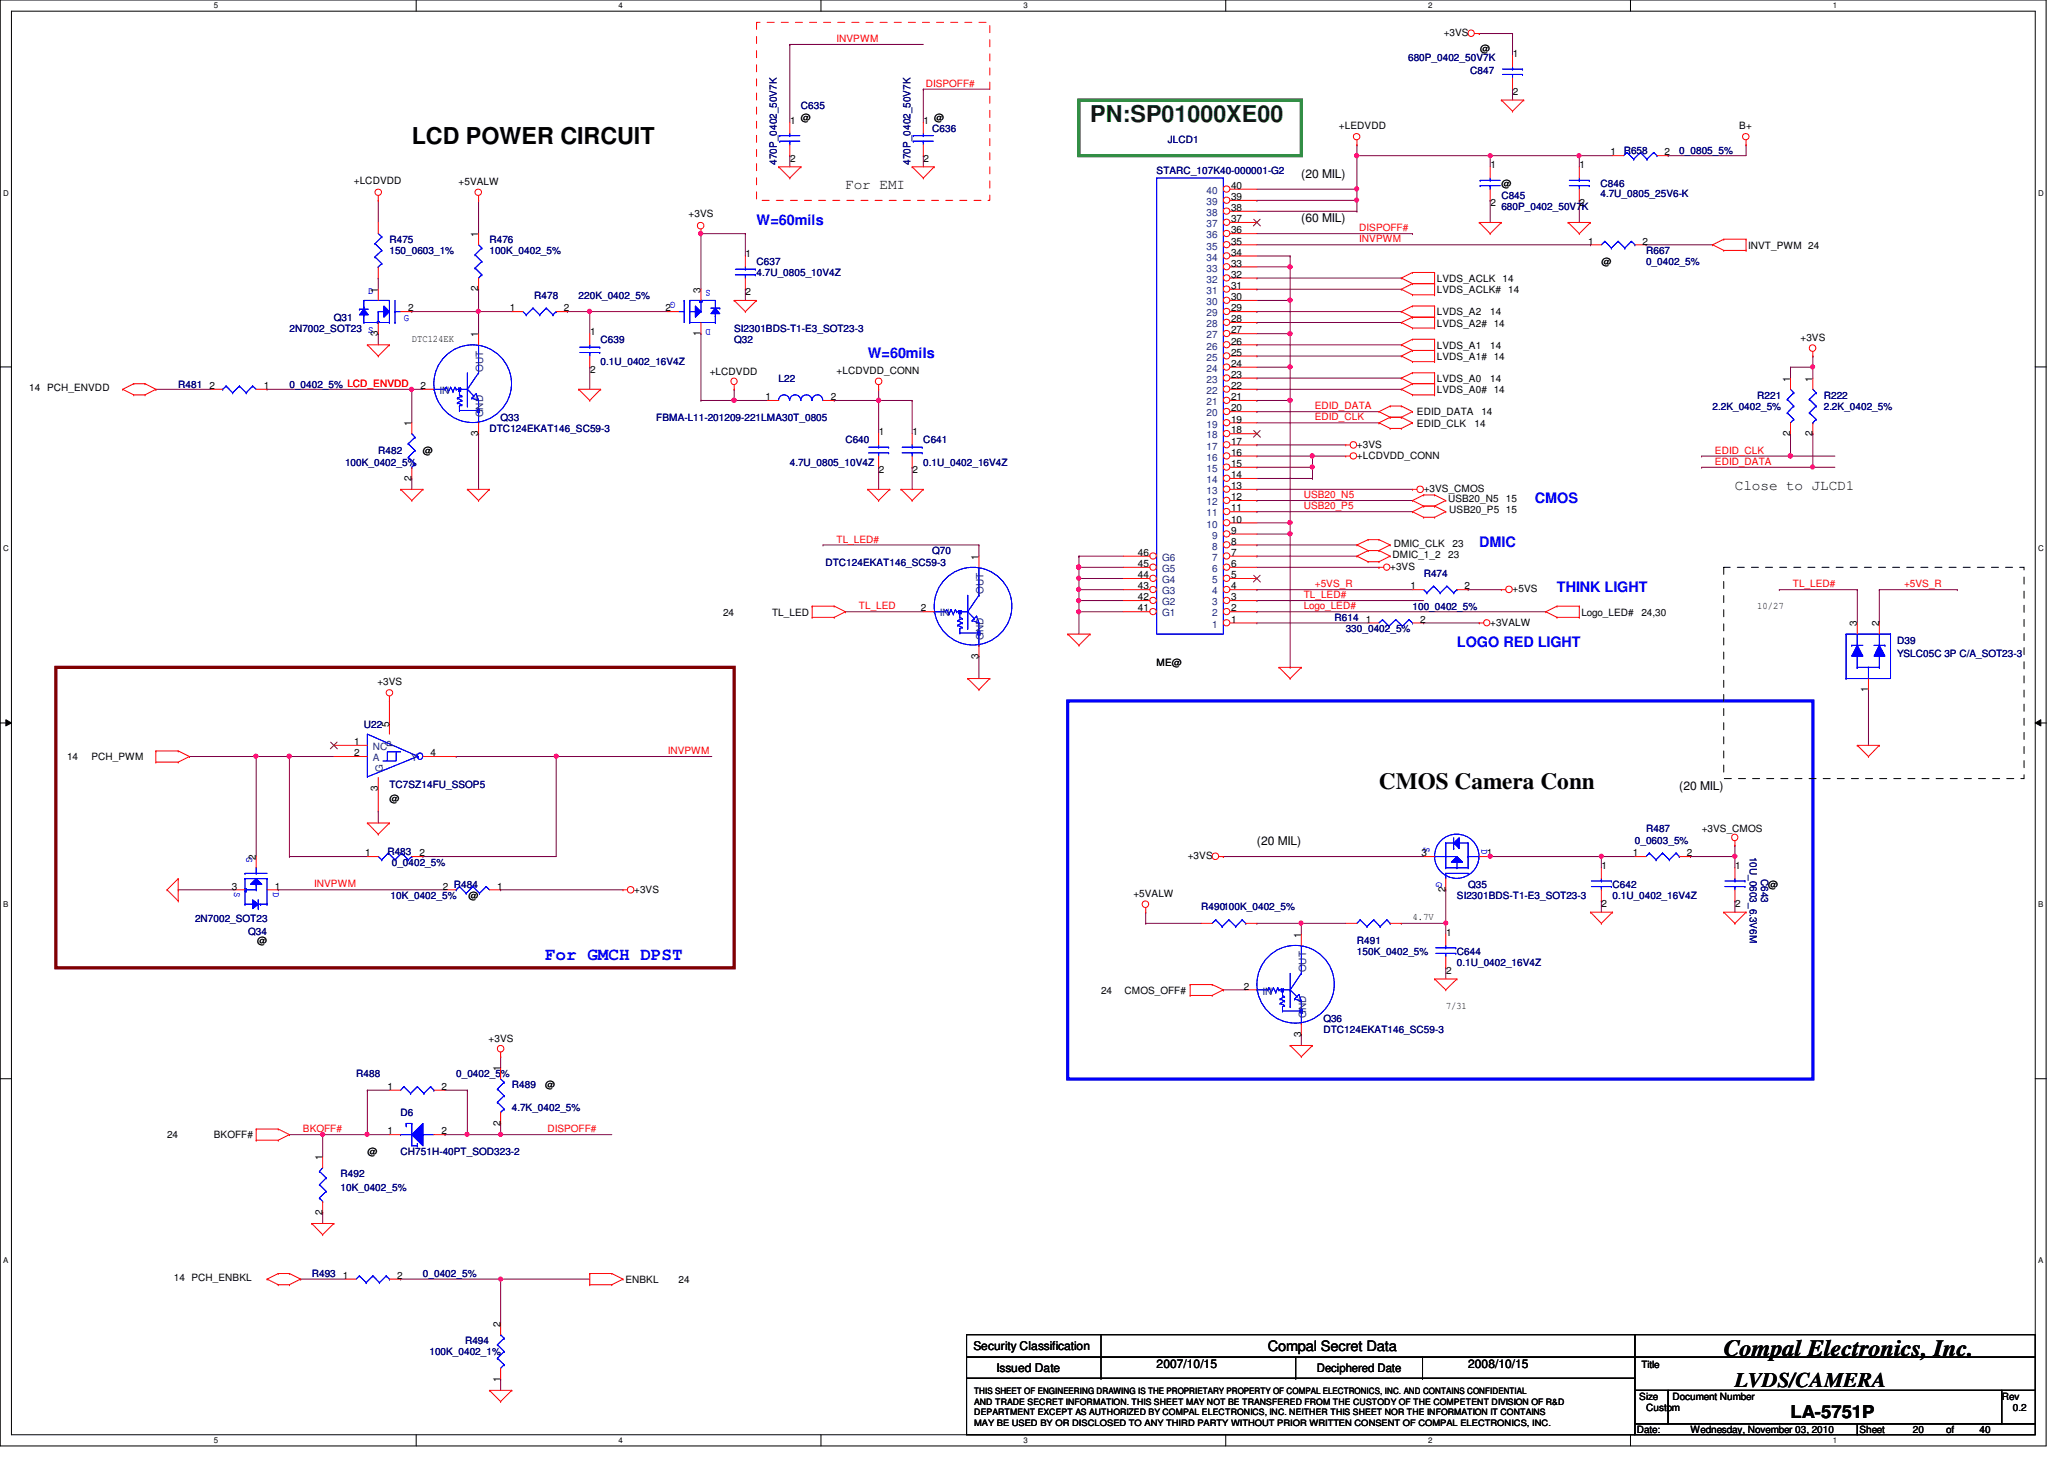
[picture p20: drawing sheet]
<svg xmlns="http://www.w3.org/2000/svg" width="297mm" height="210mm" viewBox="0 0 297 210" stroke-linecap="round" stroke-linejoin="round" font-family="sans-serif">
<defs><g id="words">
<text font-size="3.3" fill="#004000" x="156.9" y="17.5">PN:SP01000XE00</text>
<g font-size="3.3">
<text x="59.3" y="20.7">LCD POWER CIRCUIT</text>
<text x="198.5" y="113.5">CMOS Camera Conn</text>
<text x="248.1" y="195.1">Compal Electronics, Inc.</text>
</g>
<text font-size="3" x="249.7" y="199.6">LVDS/CAMERA</text>
<text font-size="2.5" fill="#00f" x="78.4" y="138.1">For GMCH DPST</text>
<text font-size="2.5" x="257.7" y="204">LA-5751P</text>
<g font-size="2.1">
<text x="121.7" y="27.2">For EMI</text>
<text x="249.7" y="70.4">Close to JLCD1</text>
<text x="182.5" y="194.4">Compal Secret Data</text>
</g>
<g font-size="2.1" fill="#00f">
<text x="108.9" y="32.3">W=60mils</text>
<text x="124.9" y="51.5">W=60mils</text>
<text x="220.9" y="72.3">CMOS</text>
<text x="212.9" y="78.7">DMIC</text>
<text x="224.1" y="85.1">THINK LIGHT</text>
<text x="209.7" y="93.1">LOGO RED LIGHT</text>
</g>
<g font-size="1.7">
<text x="187.3" y="25.6">(20 MIL)</text>
<text x="187.3" y="32">(60 MIL)</text>
<text x="241.7" y="113.6">(20 MIL)</text>
<text x="180.9" y="121.6">(20 MIL)</text>
<text x="140.1" y="194.3">Security Classification</text>
<text x="143.4" y="197.3">Issued Date</text>
<text x="166.5" y="196.8">2007/10/15</text>
<text x="189.5" y="197.4">Deciphered Date</text>
<text x="211.3" y="196.8">2008/10/15</text>
</g>
<g font-size="1.4">
<text x="207.8" y="5.2">+3VS</text>
<text x="213" y="7.5">@</text>
<text x="217.7" y="8.2">1</text>
<text x="113.7" y="17.8">1</text>
<text x="115.3" y="17.4">@</text>
<text x="132.9" y="17.8">1</text>
<text x="134.4" y="17.4">@</text>
<text x="217.7" y="13.7">2</text>
<text x="113.7" y="23.3">2</text>
<text x="132.9" y="23.3">2</text>
<text x="192.7" y="18.6">+LEDVDD</text>
<text x="231.8" y="22.4">1</text>
<text x="239.6" y="22.4">2</text>
<text x="250.3" y="18.6">B+</text>
<text x="50.9" y="26.5">+LCDVDD</text>
<text x="66" y="26.6">+5VALW</text>
<text x="177.2" y="28.8">39</text>
<text x="177.2" y="27.2">40</text>
<text x="214.5" y="24.2">1</text>
<text x="214.5" y="29.7">2</text>
<text x="216.1" y="27">@</text>
<text x="227.3" y="24.2">1</text>
<text x="227.3" y="29.7">2</text>
<text x="68.8" y="34.1" transform="rotate(-90 68.8 34.1)">1</text>
<text x="99.1" y="31.3">+3VS</text>
<text x="177.2" y="35.2">35</text>
<text x="177.2" y="33.6">36</text>
<text x="177.2" y="32">37</text>
<text x="177.2" y="30.4">38</text>
<text x="228.6" y="35.2">1</text>
<text x="236.4" y="35.2">2</text>
<text x="251.6" y="35.8">INVT_PWM 24</text>
<text x="68.8" y="41.9" transform="rotate(-90 68.8 41.9)">2</text>
<text x="107.3" y="37">1</text>
<text x="177.2" y="41.6">31</text>
<text x="177.2" y="40">32</text>
<text x="177.2" y="38.4">33</text>
<text x="177.2" y="36.8">34</text>
<text x="206.8" y="40.6">LVDS_ACLK</text>
<text x="216.2" y="40.6">14</text>
<text x="230.5" y="38.2">@</text>
<text x="54.4" y="42.1" transform="rotate(-90 54.4 42.1)">1</text>
<text x="58.8" y="44.8">2</text>
<text x="73.4" y="44.8">1</text>
<text x="81.1" y="44.8">2</text>
<text x="95.8" y="44.8">2</text>
<text x="100.8" y="42.1" transform="rotate(-90 100.8 42.1)">3</text>
<text x="107.3" y="42.5">2</text>
<text x="177.2" y="48">27</text>
<text x="177.2" y="46.4">28</text>
<text x="177.2" y="44.8">29</text>
<text x="177.2" y="43.2">30</text>
<text x="206.8" y="42.2">LVDS_ACLK#</text>
<text x="206.8" y="45.4">LVDS_A2</text>
<text x="206.8" y="47">LVDS_A2# 14</text>
<text x="214.5" y="45.4">14</text>
<text x="217" y="42.2">14</text>
<text x="54.4" y="48.3" transform="rotate(-90 54.4 48.3)">3</text>
<text x="59.3" y="49.2">DTC124EK</text>
<text x="68.8" y="48.5" transform="rotate(-90 68.8 48.5)">1</text>
<text x="84.9" y="48.2">1</text>
<text x="84.9" y="53.7">2</text>
<text x="100.8" y="48.3" transform="rotate(-90 100.8 48.3)">1</text>
<text x="120.4" y="53.8">+LCDVDD_CONN</text>
<text x="177.2" y="52.8">24</text>
<text x="177.2" y="51.2">25</text>
<text x="177.2" y="49.6">26</text>
<text x="206.8" y="50.2">LVDS_A1</text>
<text x="206.8" y="51.8">LVDS_A1# 14</text>
<text x="214.5" y="50.2">14</text>
<text x="259.1" y="49.1">+3VS</text>
<text x="4.2" y="56.3">14 PCH_ENVDD</text>
<text x="30.1" y="56">2</text>
<text x="38" y="56">1</text>
<text x="60.5" y="56">2</text>
<text x="102.1" y="54">+LCDVDD</text>
<text x="110.1" y="57.6">1</text>
<text x="119.5" y="57.6">2</text>
<text x="177.2" y="59.2">20</text>
<text x="177.2" y="57.6">21</text>
<text x="177.2" y="56">22</text>
<text x="177.2" y="54.4">23</text>
<text x="203.9" y="59.8">EDID_DATA</text>
<text x="206.8" y="55">LVDS_A0</text>
<text x="206.8" y="56.6">LVDS_A0# 14</text>
<text x="213.2" y="59.8">14</text>
<text x="214.5" y="55">14</text>
<text x="257.6" y="54.9" transform="rotate(-90 257.6 54.9)">1</text>
<text x="260.9" y="54.9" transform="rotate(-90 260.9 54.9)">1</text>
<text x="59.2" y="61.3" transform="rotate(-90 59.2 61.3)">1</text>
<text x="60.9" y="65.4">@</text>
<text x="68.8" y="62.7" transform="rotate(-90 68.8 62.7)">3</text>
<text x="126.5" y="62.6">1</text>
<text x="131.3" y="62.6">1</text>
<text x="177.2" y="65.6">16</text>
<text x="177.2" y="64">17</text>
<text x="177.2" y="62.4">18</text>
<text x="177.2" y="60.8">19</text>
<text x="195.3" y="64.4">+3VS</text>
<text x="195.3" y="66">+LCDVDD_CONN</text>
<text x="203.9" y="61.4">EDID_CLK</text>
<text x="212.2" y="61.4">14</text>
<text x="257.6" y="62.7" transform="rotate(-90 257.6 62.7)">2</text>
<text x="260.9" y="62.7" transform="rotate(-90 260.9 62.7)">2</text>
<text x="59.2" y="69.1" transform="rotate(-90 59.2 69.1)">2</text>
<text x="126.5" y="68.1">2</text>
<text x="131.3" y="68.1">2</text>
<text x="177.2" y="72">12</text>
<text x="177.2" y="70.4">13</text>
<text x="177.2" y="68.8">14</text>
<text x="177.2" y="67.2">15</text>
<text x="204.9" y="70.8">+3VS_CMOS</text>
<text x="177.2" y="76.8">9</text>
<text x="177.2" y="75.2">10</text>
<text x="177.2" y="73.6">11</text>
<text x="208.4" y="72.3">USB20_N5</text>
<text x="208.6" y="73.9">USB20_P5 15</text>
<text x="216.7" y="72.3">15</text>
<text x="140.8" y="80.5" transform="rotate(-90 140.8 80.5)">1</text>
<text x="163.7" y="83.2">44</text>
<text x="163.7" y="81.6">45</text>
<text x="163.7" y="80">46</text>
<text x="177.2" y="83.2">5</text>
<text x="177.2" y="81.6">6</text>
<text x="177.2" y="80">7</text>
<text x="177.2" y="78.4">8</text>
<text x="200.1" y="82">+3VS</text>
<text x="200.4" y="80.3">DMIC_1_2</text>
<text x="200.6" y="78.7">DMIC_CLK</text>
<text x="208.4" y="80.3">23</text>
<text x="209" y="78.7">23</text>
<text x="104.1" y="88.6">24</text>
<text x="111.1" y="88.6">TL_LED</text>
<text x="132.5" y="88">2</text>
<text x="163.7" y="88">41</text>
<text x="163.7" y="86.4">42</text>
<text x="163.7" y="84.8">43</text>
<text x="177.2" y="89.6">1</text>
<text x="177.2" y="88">2</text>
<text x="177.2" y="86.4">3</text>
<text x="177.2" y="84.8">4</text>
<text x="196.6" y="89.6">1</text>
<text x="203" y="84.8">1</text>
<text x="204.4" y="89.6">2</text>
<text x="210.8" y="84.8">2</text>
<text x="217.7" y="85.2">+5VS</text>
<text x="227.6" y="88.6">Logo_LED#</text>
<text x="236.2" y="88.6">24,30</text>
<text x="252.9" y="87.6">10/27</text>
<text x="140.8" y="94.7" transform="rotate(-90 140.8 94.7)">3</text>
<text x="166.5" y="95.8">ME@</text>
<text x="214.5" y="90">+3VALW</text>
<text x="267.2" y="90.1" transform="rotate(-90 267.2 90.1)">3</text>
<text x="270.4" y="90.1" transform="rotate(-90 270.4 90.1)">2</text>
<text x="54.3" y="98.5">+3VS</text>
<text x="268.9" y="99.5" transform="rotate(-90 268.9 99.5)">1</text>
<text x="51" y="107.2">1</text>
<text x="56" y="104.5" transform="rotate(-90 56 104.5)">5</text>
<text x="9.6" y="109.4">14</text>
<text x="13.2" y="109.4">PCH_PWM</text>
<text x="51" y="108.8">2</text>
<text x="54.4" y="113.7" transform="rotate(-90 54.4 113.7)">3</text>
<text x="62" y="108.8">4</text>
<text x="56" y="115.3">@</text>
<text x="244.9" y="119.8">+3VS_CMOS</text>
<text x="36.8" y="123.7" transform="rotate(-90 36.8 123.7)">2</text>
<text x="52.5" y="123.2">1</text>
<text x="60.4" y="123.2">2</text>
<text x="170.9" y="123.6">+3VS</text>
<text x="204.6" y="123.2">3</text>
<text x="214" y="123.2">1</text>
<text x="230.5" y="125">1</text>
<text x="235" y="123.2">1</text>
<text x="242.8" y="123.2">2</text>
<text x="249.7" y="125">1</text>
<text x="33.4" y="128">3</text>
<text x="39.5" y="128">1</text>
<text x="63.8" y="128">2 R484</text>
<text x="67.4" y="129.4">@</text>
<text x="71.5" y="128">1</text>
<text x="91.3" y="128.4">+3VS</text>
<text x="163.1" y="129.1">+5VALW</text>
<text x="208" y="128.3" transform="rotate(-90 208 128.3)">2</text>
<text x="230.5" y="130.5">2</text>
<text x="249.7" y="130.5">2</text>
<text x="254.5" y="127.8">@</text>
<text x="37" y="135.8">@</text>
<text x="187.2" y="134.9" transform="rotate(-90 187.2 134.9)">1</text>
<text x="203.3" y="132.4">4.7V</text>
<text x="208.1" y="134.6">1</text>
<text x="158.5" y="143">24</text>
<text x="161.8" y="143">CMOS_OFF#</text>
<text x="179" y="142.4">2</text>
<text x="208.1" y="140.1">2</text>
<text x="70.3" y="149.9">+3VS</text>
<text x="187.2" y="149.1" transform="rotate(-90 187.2 149.1)">3</text>
<text x="208.1" y="145.2">7/31</text>
<text x="72" y="154.1" transform="rotate(-90 72 154.1)">1</text>
<text x="55.7" y="156.8">1</text>
<text x="63.5" y="156.8">2</text>
<text x="72" y="161.9" transform="rotate(-90 72 161.9)">2</text>
<text x="78.4" y="156.6">@</text>
<text x="24" y="163.8">24</text>
<text x="30.8" y="163.8">BKOFF#</text>
<text x="46.4" y="166.9" transform="rotate(-90 46.4 166.9)">1</text>
<text x="52.9" y="166.2">@</text>
<text x="55.7" y="163.2">1</text>
<text x="63.5" y="163.2">2</text>
<text x="46.4" y="174.8" transform="rotate(-90 46.4 174.8)">2</text>
<text x="25" y="184.3">14 PCH_ENBKL</text>
<text x="49.4" y="184">1</text>
<text x="57.1" y="184">2</text>
<text x="90" y="184.6">ENBKL</text>
<text x="97.7" y="184.6">24</text>
<text x="72" y="190.9" transform="rotate(-90 72 190.9)">2</text>
<text x="236.2" y="196.8">Title</text>
<text x="72" y="198.8" transform="rotate(-90 72 198.8)">1</text>
<text x="235.9" y="201.4">Size</text>
<text x="236.9" y="203">Custom</text>
<text x="240.7" y="201.4">Document Number</text>
<text x="288.1" y="201.4">Rev</text>
<text x="289.7" y="203">0.2</text>
<text x="235.6" y="206.2">Date:</text>
<text x="243.3" y="206.2">Wednesday, November 03, 2010</text>
<text x="267.6" y="206.2">Sheet</text>
<text x="275.3" y="206.2">20</text>
<text x="280.1" y="206.2">of</text>
<text x="284.9" y="206.2">40</text>
</g>
<g font-size="1.4" fill="#f00">
<text x="120.4" y="6.1">INVPWM</text>
<text x="133.2" y="12.5">DISPOFF#</text>
<text x="195.6" y="33.3">DISPOFF#</text>
<text x="195.6" y="34.9">INVPWM</text>
<text x="189.2" y="58.9">EDID_DATA</text>
<text x="189.2" y="60.5">EDID_CLK</text>
<text x="246.8" y="65.3">EDID_CLK</text>
<text x="187.6" y="71.7">USB20_N5</text>
<text x="246.8" y="66.9">EDID_DATA</text>
<text x="187.6" y="73.3">USB20_P5</text>
<text x="120.4" y="78.1">TL_LED#</text>
<text x="123.6" y="87.7">TL_LED</text>
<text x="187.6" y="87.7">Logo_LED#</text>
<text x="187.6" y="86.1">TL_LED#</text>
<text x="189.2" y="84.5">+5VS_R</text>
<text x="258" y="84.5">TL_LED#</text>
<text x="274" y="84.5">+5VS_R</text>
<text x="96.1" y="108.5">INVPWM</text>
<text x="45.2" y="127.7">INVPWM</text>
<text x="43.6" y="162.9">BKOFF#</text>
<text x="78.8" y="162.9">DISPOFF#</text>
</g>
<g font-size="1.4" fill="#000080">
<text x="202.6" y="8.7">680P_0402_50V7K</text>
<text x="211.6" y="10.6">C847</text>
<text x="115.3" y="15.7">C635</text>
<text x="111.8" y="23.7" transform="rotate(-90 111.8 23.7)">470P_0402_50V7K</text>
<text x="131" y="23.7" transform="rotate(-90 131 23.7)">470P_0402_50V7K</text>
<text x="134.2" y="19">C636</text>
<text x="168.1" y="20.6">JLCD1</text>
<text x="233.7" y="22.2">R658</text>
<text x="241.7" y="22.2">0_0805_5%</text>
<text x="166.5" y="25.1">STARC_107K40-000001-G2</text>
<text x="216.1" y="28.6">C845</text>
<text x="230.3" y="27">C846</text>
<text x="230.3" y="28.4">4.7U_0805_25V6-K</text>
<text x="56" y="35">R475</text>
<text x="70.4" y="35">R476</text>
<text x="216.1" y="30.2">680P_0402_50V7K</text>
<text x="56" y="36.6">150_0603_1%</text>
<text x="70.4" y="36.6">100K_0402_5%</text>
<text x="108.9" y="38.2">C637</text>
<text x="108.9" y="39.8">4.7U_0805_10V4Z</text>
<text x="236.9" y="36.6">R667</text>
<text x="236.9" y="38.2">0_0402_5%</text>
<text x="41.7" y="47.8">2N7002_SOT23 S</text>
<text x="48" y="46.2">Q31</text>
<text x="76.9" y="43">R478</text>
<text x="83.3" y="43">220K_0402_5%</text>
<text x="105.7" y="47.8">SI2301BDS-T1-E3_SOT23-3</text>
<text x="86.4" y="49.4">C639</text>
<text x="86.4" y="52.6">0.1U_0402_16V4Z</text>
<text x="105.7" y="49.4">Q32</text>
<text x="25.7" y="55.8">R481</text>
<text x="41.7" y="55.8">0_0402_5% LCD_ENVDD</text>
<text x="112.1" y="55">L22</text>
<text x="246.5" y="59">2.2K_0402_5%</text>
<text x="252.9" y="57.4">R221</text>
<text x="262.5" y="57.4">R222</text>
<text x="262.5" y="59">2.2K_0402_5%</text>
<text x="54.4" y="65.4">R482</text>
<text x="70.4" y="62.2">DTC124EKAT146_SC59-3</text>
<text x="72" y="60.6">Q33</text>
<text x="94.4" y="60.6">FBMA-L11-201209-221LMA30T_0805</text>
<text x="121.7" y="63.8">C640</text>
<text x="132.9" y="63.8">C641</text>
<text x="49.7" y="67">100K_0402_5%</text>
<text x="113.7" y="67">4.7U_0805_10V4Z</text>
<text x="132.9" y="67">0.1U_0402_16V4Z</text>
<text x="118.8" y="81.4">DTC124EKAT146_SC59-3</text>
<text x="134.2" y="79.8">Q70</text>
<text x="204.9" y="83">R474</text>
<text x="192.1" y="89.4">R614</text>
<text x="203.3" y="87.8">100_0402_5%</text>
<text x="193.7" y="91">330_0402_5%</text>
<text x="273" y="92.6">D39</text>
<text x="273" y="94.5">YSLC05C 3P C/A_SOT23-3</text>
<text x="52.4" y="104.7">U22</text>
<text x="56" y="113.4">TC7SZ14FU_SSOP5</text>
<text x="236.9" y="119.8">R487</text>
<text x="55.7" y="123">R483</text>
<text x="56.4" y="124.6">0_0402_5%</text>
<text x="235.3" y="121.4">0_0603_5%</text>
<text x="251.8" y="123.2" transform="rotate(90 251.8 123.2)">10U_0603_6.3V6M</text>
<text x="56.2" y="129.4">10K_0402_5%</text>
<text x="172.9" y="131">R490100K_0402_5%</text>
<text x="209.7" y="129.4">SI2301BDS-T1-E3_SOT23-3</text>
<text x="211.3" y="127.8">Q35</text>
<text x="232.1" y="127.8">C642</text>
<text x="232.1" y="129.4">0.1U_0402_16V4Z</text>
<text x="253.4" y="126.4" transform="rotate(90 253.4 126.4)">C643</text>
<text x="28.1" y="132.6">2N7002_SOT23</text>
<text x="35.7" y="134.5">Q34</text>
<text x="195.3" y="135.8">R491</text>
<text x="195.3" y="137.4">150K_0402_5%</text>
<text x="209.7" y="137.4">C644</text>
<text x="209.7" y="139">0.1U_0402_16V4Z</text>
<text x="190.5" y="147">Q36</text>
<text x="190.5" y="148.6">DTC124EKAT146_SC59-3</text>
<text x="51.3" y="155">R488</text>
<text x="65.7" y="155">0_0402_5%</text>
<text x="57.7" y="160.6">D6</text>
<text x="73.7" y="156.6">R489</text>
<text x="73.7" y="159.8">4.7K_0402_5%</text>
<text x="57.7" y="166.2">CH751H-40PT_SOD323-2</text>
<text x="49" y="169.4">R492</text>
<text x="49" y="171.3">10K_0402_5%</text>
<text x="44.9" y="183.8">R493</text>
<text x="60.9" y="183.8">0_0402_5%</text>
<text x="61.8" y="195">100K_0402_1%</text>
<text x="66.9" y="193.4">R494</text>
</g>
<g font-size="1.4" fill="#004080">
<text x="173.6" y="29.5">39</text>
<text x="173.6" y="27.9">40</text>
<text x="173.6" y="35.9">35</text>
<text x="173.6" y="34.3">36</text>
<text x="173.6" y="32.7">37</text>
<text x="173.6" y="31.1">38</text>
<text x="173.6" y="40.7">32</text>
<text x="173.6" y="39.1">33</text>
<text x="173.6" y="37.5">34</text>
<text x="173.6" y="47.1">28</text>
<text x="173.6" y="45.5">29</text>
<text x="173.6" y="43.9">30</text>
<text x="173.6" y="42.3">31</text>
<text x="69.6" y="53.5" transform="rotate(-90 69.6 53.5)">OUT</text>
<text x="173.6" y="53.5">24</text>
<text x="173.6" y="51.9">25</text>
<text x="173.6" y="50.3">26</text>
<text x="173.6" y="48.7">27</text>
<text x="63.2" y="56.7">IN</text>
<text x="173.6" y="59.9">20</text>
<text x="173.6" y="58.3">21</text>
<text x="173.6" y="56.7">22</text>
<text x="173.6" y="55.1">23</text>
<text x="69.6" y="60" transform="rotate(-90 69.6 60)">GND</text>
<text x="173.6" y="64.7">17</text>
<text x="173.6" y="63.1">18</text>
<text x="173.6" y="61.5">19</text>
<text x="173.6" y="71.1">13</text>
<text x="173.6" y="69.5">14</text>
<text x="173.6" y="67.9">15</text>
<text x="173.6" y="66.3">16</text>
<text x="173.6" y="75.9">10</text>
<text x="173.6" y="74.3">11</text>
<text x="173.6" y="72.7">12</text>
<text x="174.5" y="77.5">9</text>
<text x="167.3" y="83.9">G4</text>
<text x="167.3" y="82.3">G5</text>
<text x="167.3" y="80.7">G6</text>
<text x="174.5" y="83.9">5</text>
<text x="174.5" y="82.3">6</text>
<text x="174.5" y="80.7">7</text>
<text x="174.5" y="79.1">8</text>
<text x="135.3" y="88.7">IN</text>
<text x="141.6" y="85.5" transform="rotate(-90 141.6 85.5)">OUT</text>
<text x="167.3" y="88.7">G1</text>
<text x="167.3" y="87.1">G2</text>
<text x="167.3" y="85.5">G3</text>
<text x="174.5" y="88.7">2</text>
<text x="174.5" y="87.1">3</text>
<text x="174.5" y="85.5">4</text>
<text x="141.6" y="92" transform="rotate(-90 141.6 92)">GND</text>
<text x="174.5" y="90.3">1</text>
<text x="53.7" y="107.9">NC</text>
<text x="56.7" y="107.4" transform="rotate(-90 56.7 107.4)">P</text>
<text x="53.7" y="109.5">A</text>
<text x="55.1" y="111" transform="rotate(-90 55.1 111)">G</text>
<text x="59.2" y="109.5">Y</text>
<text x="181.7" y="143.1">IN</text>
<text x="188" y="139.9" transform="rotate(-90 188 139.9)">OUT</text>
<text x="188" y="146.4" transform="rotate(-90 188 146.4)">GND</text>
</g>
<g font-size="1.4" fill="#00f">
<text x="102.3" y="41.7" transform="rotate(180 102.3 41.7)">S</text>
<text x="53" y="42.3">D</text>
<text x="58.1" y="46.1">G</text>
<text x="97.2" y="43.5" transform="rotate(180 97.2 43.5)">G</text>
<text x="102.3" y="47.3" transform="rotate(180 102.3 47.3)">D</text>
<text x="35.5" y="123.2" transform="rotate(90 35.5 123.2)">G</text>
<text x="204.9" y="121.8" transform="rotate(90 204.9 121.8)">S</text>
<text x="213.2" y="122.1" transform="rotate(90 213.2 122.1)">D</text>
<text x="33.7" y="128.4" transform="rotate(90 33.7 128.4)">S</text>
<text x="39.3" y="128.4" transform="rotate(90 39.3 128.4)">D</text>
<text x="206.7" y="126.9" transform="rotate(90 206.7 126.9)">G</text>
</g>
<g font-size="1.3">
<text x="140.2" y="203.6">DEPARTMENT EXCEPT AS AUTHORIZED BY COMPAL ELECTRONICS, INC. NEITHER THIS SHEET NOR THE INFORMATION IT CONTAINS</text>
<text x="140.2" y="200.6">THIS SHEET OF ENGINEERING DRAWING IS THE PROPRIETARY PROPERTY OF COMPAL ELECTRONICS, INC. AND CONTAINS CONFIDENTIAL</text>
<text x="140.2" y="202.1">AND TRADE SECRET INFORMATION. THIS SHEET MAY NOT BE TRANSFERED FROM THE CUSTODY OF THE COMPETENT DIVISION OF R&amp;D</text>
<text x="140.2" y="205.1">MAY BE USED BY OR DISCLOSED TO ANY THIRD PARTY WITHOUT PRIOR WRITTEN CONSENT OF COMPAL ELECTRONICS, INC.</text>
</g>
<g font-size="1.1">
<text x="30.8" y="1.1">5</text>
<text x="89" y="1.1">4</text>
<text x="147.3" y="1.1">3</text>
<text x="205.5" y="1.1">2</text>
<text x="263.8" y="1.1">1</text>
<text x=".5" y="28.2">D</text>
<text x="293.3" y="28.2">D</text>
<text x=".5" y="79.3">C</text>
<text x="293.3" y="79.3">C</text>
<text x=".5" y="130.6">B</text>
<text x="293.3" y="130.6">B</text>
<text x=".5" y="181.7">A</text>
<text x="293.3" y="181.7">A</text>
<text x="30.8" y="207.6">5</text>
<text x="89" y="207.6">4</text>
<text x="147.3" y="207.6">3</text>
<text x="205.5" y="207.6">2</text>
<text x="263.8" y="207.6">1</text>
</g>
</g></defs>
<path d="M0 0h294.5v208h-294.5zM1.6 1.6h291.3v204.8h-291.3z" fill="none" stroke="#000" stroke-width=".14"/>
<g fill="#fff">
<path d="M30.8 .2h.6v1.2h-.6z"/>
<path d="M30.8 206.6h.6v1.2h-.6z"/>
</g>
<path d="M59.9 0v1.6M59.9 206.4v1.6" fill="none" stroke="#000" stroke-width=".14"/>
<g fill="#fff">
<path d="M89 .2h.6v1.2h-.6z"/>
<path d="M89 206.6h.6v1.2h-.6z"/>
</g>
<path d="M118.1 0v1.6M118.1 206.4v1.6" fill="none" stroke="#000" stroke-width=".14"/>
<g fill="#fff">
<path d="M147.3 .2h.6v1.2h-.6z"/>
<path d="M147.3 206.6h.6v1.2h-.6z"/>
</g>
<path d="M176.4 0v1.6M176.4 206.4v1.6" fill="none" stroke="#000" stroke-width=".14"/>
<g fill="#fff">
<path d="M205.5 .2h.6v1.2h-.6z"/>
<path d="M205.5 206.6h.6v1.2h-.6z"/>
</g>
<path d="M234.6 0v1.6M234.6 206.4v1.6" fill="none" stroke="#000" stroke-width=".14"/>
<g fill="#fff">
<path d="M263.8 .2h.6v1.2h-.6z"/>
<path d="M263.8 206.6h.6v1.2h-.6z"/>
<path d="M.5 27.2h.7v1.2h-.7z"/>
<path d="M293.3 27.2h.8v1.2h-.8z"/>
<path d="M.5 78.4h.7v1.1h-.7z"/>
<path d="M293.3 78.4h.8v1.1h-.8z"/>
</g>
<path d="M0 52.8h1.6M292.9 52.8h1.6" fill="none" stroke="#000" stroke-width=".14"/>
<g fill="#fff">
<path d="M.5 129.6h.7v1.2h-.7z"/>
<path d="M293.3 129.6h.7v1.2h-.7z"/>
</g>
<path d="M0 104h1.6M.8 103.5l.8 .5-.8 .4zM292.9 104l.8-.5v.9zM292.9 104h1.6" fill="none" stroke="#000" stroke-width=".14"/>
<path d="M.8 103.5l.8 .5-.8 .4zM292.9 104l.8-.5v.9z" fill="#000"/>
<g fill="#fff">
<path d="M.5 180.8h.7v1.1h-.7z"/>
<path d="M293.3 180.8h.7v1.1h-.7z"/>
</g>
<path d="M0 155.2h1.6M292.9 155.2h1.6" fill="none" stroke="#000" stroke-width=".14"/>
<g fill="none" stroke="#800040" stroke-width=".14">
<path d="M81.7 44.8h.1M81.7 44.8h3.2M84.9 44.8h.1M84.9 52.8h.1M84.9 44.8v3.2M84.9 52.8v3.2M100.9 57.6h.1M100.9 57.6h9.5M105.7 57.6h.1M126.4 67.2h.1M126.4 67.2v3.2M131.3 67.2h.1"/>
<path d="M131.3 67.2v3.2M72 152h.1M72 152v1.6M52.9 163.2h.1M52.9 163.2h3.1"/>
</g>
<circle cx="105.6" cy="57.6" r=".32" fill="#f0f"/>
<circle cx="105.6" cy="57.6" r=".32" fill="none" stroke="#f0f" stroke-width=".14"/>
<path d="M68.9 44.8h.1M68.9 44.8h4.8M105.7 56h.1M105.7 56v1.6" fill="none" stroke="#800040" stroke-width=".14"/>
<circle cx="68.8" cy="44.8" r=".3" fill="#f0f"/>
<circle cx="68.8" cy="44.8" r=".3" fill="none" stroke="#f0f" stroke-width=".14"/>
<path d="M59.3 56h.1M59.3 56v4.8" fill="none" stroke="#800040" stroke-width=".14"/>
<circle cx="59.2" cy="56" r=".3" fill="#f0f"/>
<circle cx="59.2" cy="56" r=".3" fill="none" stroke="#f0f" stroke-width=".14"/>
<path d="M68.9 28.8h.1M68.9 28.8v4.8M59.3 56h.1M59.3 56h1.6M84.9 44.8h.1M84.9 44.8h11.2M68.9 62.4h.1M68.9 62.4v8" fill="none" stroke="#800040" stroke-width=".14"/>
<circle cx="84.8" cy="44.8" r=".3" fill="#f0f"/>
<circle cx="84.8" cy="44.8" r=".3" fill="none" stroke="#f0f" stroke-width=".14"/>
<g fill="none" stroke="#800040" stroke-width=".14">
<path d="M54.4 28.8h.1M54.4 28.8v3.2M54.4 48h.1M54.4 40h.1M54.4 40v1.6M54.4 48v1.6M59.3 44.8h.1M59.3 44.8h9.6M68.9 44.8h.1M68.9 41.6h.1M68.9 41.6v6.4M100.9 48h.1"/>
<path d="M100.9 48v9.6M107.3 41.6h.1M107.3 41.6v1.6M126.4 57.6h.1M126.4 57.6h4.9M59.3 68.8h.1M59.3 68.8v1.6"/>
</g>
<circle cx="126.4" cy="57.6" r=".31" fill="#f0f"/>
<circle cx="126.4" cy="57.6" r=".31" fill="none" stroke="#f0f" stroke-width=".14"/>
<g fill="none" stroke="#800040" stroke-width=".14">
<path d="M113.7 6.4h.1M113.7 6.4v11.2M132.9 12.8h.1M132.9 12.8h9.5M100.9 33.6h.1M100.9 33.6v8M107.3 33.6h.1M107.3 33.6v3.2M113.7 22.4h.1M113.7 22.4v1.6M132.9 22.4h.1M132.9 22.4v1.6"/>
<path d="M27.3 108.8h.1M27.3 108.8h9.6M41.7 108.8h.1M41.7 108.8v14.4M25.7 128h.1M25.7 128h8M40 128h.1M40 128h24M41.7 123.2h.1M41.7 123.2h11.2M72 128h.1M72 128h17.7"/>
<path d="M72 161.6h.1M72 161.6v1.6"/>
</g>
<circle cx="41.6" cy="108.8" r=".31" fill="#f0f"/>
<circle cx="41.6" cy="108.8" r=".31" fill="none" stroke="#f0f" stroke-width=".14"/>
<path d="M36.9 108.8h.1M36.9 108.8h4.8M80 108.8h.1M80 108.8h22.4M80 108.8v14.4h-19.1M60.9 123.2h.1" fill="none" stroke="#800040" stroke-width=".14"/>
<circle cx="80" cy="108.8" r=".3" fill="#f0f"/>
<circle cx="80" cy="108.8" r=".3" fill="none" stroke="#f0f" stroke-width=".14"/>
<path d="M113.7 6.4h.1M113.7 6.4h19.2M67.3 163.2h.1M67.3 163.2h20.7M72 163.2h.1" fill="none" stroke="#800040" stroke-width=".14"/>
<circle cx="72" cy="163.2" r=".3" fill="#f0f"/>
<circle cx="72" cy="163.2" r=".3" fill="none" stroke="#f0f" stroke-width=".14"/>
<g fill="none" stroke="#800040" stroke-width=".14">
<path d="M132.9 12.8h.1M132.9 12.8v4.8M120.1 57.6h.1M120.1 57.6h6.3M126.4 56h.1M126.4 57.6h.1M126.4 56v6.4M131.3 57.6h.1M131.3 57.6v4.8M65.7 108.8h.1M65.7 108.8h14.3M43.3 184h.1"/>
<path d="M43.3 184h6.4M72 198.4h.1M72 184h.1M72 198.4v1.6M72 184h12.9"/>
</g>
<circle cx="72" cy="184" r=".3" fill="#f0f"/>
<circle cx="72" cy="184" r=".3" fill="none" stroke="#f0f" stroke-width=".14"/>
<path d="M100.9 33.6h.1M100.9 33.6h6.4M22.4 56h.1M22.4 56h8M54.4 116.7h.1M54.4 116.7v1.7M72 184h.1M72 184v6.4" fill="none" stroke="#800040" stroke-width=".14"/>
<circle cx="100.8" cy="33.6" r=".31" fill="#f0f"/>
<circle cx="100.8" cy="33.6" r=".31" fill="none" stroke="#f0f" stroke-width=".14"/>
<path d="M36.9 108.8h.1M36.9 108.8v14.4" fill="none" stroke="#800040" stroke-width=".14"/>
<circle cx="36.8" cy="108.8" r=".3" fill="#f0f"/>
<circle cx="36.8" cy="108.8" r=".3" fill="none" stroke="#f0f" stroke-width=".14"/>
<path d="M38.4 56h.1M38.4 56h20.9M41.7 108.8h.1M41.7 108.8h6.3M230.5 123.2h.1M230.5 123.2h4.8" fill="none" stroke="#800040" stroke-width=".14"/>
<circle cx="230.5" cy="123.2" r=".3" fill="#f0f"/>
<circle cx="230.5" cy="123.2" r=".3" fill="none" stroke="#f0f" stroke-width=".14"/>
<path d="M208.1 132.8h.1M208.1 132.8v1.6M230.5 129.6h.1M230.5 129.6v1.6M176.1 142.4h.1M176.1 142.4h3.2M187.3 148.8h.1M187.3 148.8v1.6" fill="none" stroke="#800040" stroke-width=".14"/>
<circle cx="208.1" cy="132.8" r=".3" fill="#f0f"/>
<circle cx="208.1" cy="132.8" r=".3" fill="none" stroke="#f0f" stroke-width=".14"/>
<path d="M187.3 132.8h.1M187.3 132.8v1.6" fill="none" stroke="#800040" stroke-width=".14"/>
<circle cx="187.2" cy="132.8" r=".3" fill="#f0f"/>
<circle cx="187.2" cy="132.8" r=".3" fill="none" stroke="#f0f" stroke-width=".14"/>
<path d="M164.9 131.2h.1M164.9 132.8h.1M164.9 131.2v1.6M164.9 132.8h8M180.9 132.8h.1M180.9 132.8h6.4M243.3 123.2h.1M243.3 123.2h6.4" fill="none" stroke="#800040" stroke-width=".14"/>
<circle cx="249.7" cy="123.2" r=".31" fill="#f0f"/>
<circle cx="249.7" cy="123.2" r=".31" fill="none" stroke="#f0f" stroke-width=".14"/>
<g fill="none" stroke="#800040" stroke-width=".14">
<path d="M187.3 132.8h.1M187.3 132.8h6.4M201.7 132.8h.1M208.1 139.2h.1M208.1 128h.1M208.1 128v4.8h-6.4M208.1 139.2v1.6M230.5 123.2h.1M230.5 123.2v1.6M249.7 123.2h.1M249.7 129.6h.1M249.7 121.6h.1"/>
<path d="M249.7 121.6v3.2M249.7 129.6v1.6M64 156.8h3.3M67.3 156.8h.1M67.3 156.8v6.4M41.7 163.2h.1M41.7 163.2h4.7M46.4 174.4h.1M46.4 163.2h.1M46.4 163.2v3.2M46.4 174.4v1.6"/>
</g>
<circle cx="67.2" cy="163.2" r=".3" fill="#f0f"/>
<circle cx="67.2" cy="163.2" r=".3" fill="none" stroke="#f0f" stroke-width=".14"/>
<path d="M52.9 156.8h.1M52.9 156.8h3.1M52.9 156.8v6.4M64 163.2h.1M64 163.2h3.3" fill="none" stroke="#800040" stroke-width=".14"/>
<circle cx="52.8" cy="163.2" r=".3" fill="#f0f"/>
<circle cx="52.8" cy="163.2" r=".3" fill="none" stroke="#f0f" stroke-width=".14"/>
<path d="M46.4 163.2h.1M46.4 163.2h6.5" fill="none" stroke="#800040" stroke-width=".14"/>
<circle cx="46.4" cy="163.2" r=".3" fill="#f0f"/>
<circle cx="46.4" cy="163.2" r=".3" fill="none" stroke="#f0f" stroke-width=".14"/>
<path d="M195.3 27.2h.1M195.3 27.2v1.6M176.1 123.2h.1M176.1 123.2h28.8M57.7 184h.1M57.7 184h14.3" fill="none" stroke="#800040" stroke-width=".14"/>
<circle cx="195.2" cy="28.8" r=".3" fill="#f0f"/>
<circle cx="195.2" cy="28.8" r=".3" fill="none" stroke="#f0f" stroke-width=".14"/>
<circle cx="195.2" cy="27.2" r=".3" fill="#f0f"/>
<circle cx="195.2" cy="27.2" r=".3" fill="none" stroke="#f0f" stroke-width=".14"/>
<path d="M214.5 22.4h.1M214.5 28.8h.1M214.5 22.4v1.6M214.5 28.8v3.2M227.3 22.4h.1M227.3 22.4h4.8M227.3 22.4v1.6M251.3 20.8h.1M251.3 20.8v1.6" fill="none" stroke="#800040" stroke-width=".14"/>
<circle cx="227.2" cy="22.4" r=".3" fill="#f0f"/>
<circle cx="227.2" cy="22.4" r=".3" fill="none" stroke="#f0f" stroke-width=".14"/>
<path d="M195.3 22.4h.1M195.3 22.4h19.2M227.3 28.8h.1M227.3 28.8v3.2M240.1 22.4h.1M240.1 22.4h11.2" fill="none" stroke="#800040" stroke-width=".14"/>
<circle cx="195.2" cy="22.4" r=".3" fill="#f0f"/>
<circle cx="195.2" cy="22.4" r=".3" fill="none" stroke="#f0f" stroke-width=".14"/>
<path d="M212.9 4.8h.1M212.9 4.8h4.8M217.7 12.8h.1M217.7 4.8h.1M217.7 4.8v3.2M217.7 12.8v1.6M214.5 123.2h.1M214.5 123.2h16" fill="none" stroke="#800040" stroke-width=".14"/>
<circle cx="214.5" cy="123.2" r=".3" fill="#f0f"/>
<circle cx="214.5" cy="123.2" r=".3" fill="none" stroke="#f0f" stroke-width=".14"/>
<path d="M155.3 80h.1M155.3 81.6h.1M155.3 80h6.4M155.3 81.6h6.4" fill="none" stroke="#800040" stroke-width=".14"/>
<circle cx="155.2" cy="81.6" r=".31" fill="#f0f"/>
<circle cx="155.2" cy="81.6" r=".31" fill="none" stroke="#f0f" stroke-width=".14"/>
<path d="M155.3 80h.1M155.3 88h.1M155.3 83.2h.1M155.3 80v1.6M155.3 83.2v1.6M155.3 88h6.4M155.3 83.2h6.4" fill="none" stroke="#800040" stroke-width=".14"/>
<circle cx="155.2" cy="83.2" r=".3" fill="#f0f"/>
<circle cx="155.2" cy="83.2" r=".3" fill="none" stroke="#f0f" stroke-width=".14"/>
<path d="M155.3 84.8h.1M155.3 84.8h6.4M155.3 84.8v1.6" fill="none" stroke="#800040" stroke-width=".14"/>
<circle cx="155.2" cy="84.8" r=".3" fill="#f0f"/>
<circle cx="155.2" cy="84.8" r=".3" fill="none" stroke="#f0f" stroke-width=".14"/>
<path d="M155.3 86.4h.1M155.3 86.4v1.6" fill="none" stroke="#800040" stroke-width=".14"/>
<circle cx="155.2" cy="86.4" r=".3" fill="#f0f"/>
<circle cx="155.2" cy="86.4" r=".3" fill="none" stroke="#f0f" stroke-width=".14"/>
<path d="M155.3 86.4h.1M155.3 88h.1M155.3 86.4h6.4M155.3 88v3.2" fill="none" stroke="#800040" stroke-width=".14"/>
<circle cx="155.2" cy="88" r=".3" fill="#f0f"/>
<circle cx="155.2" cy="88" r=".3" fill="none" stroke="#f0f" stroke-width=".14"/>
<path d="M155.3 81.6h.1M155.3 81.6v1.6" fill="none" stroke="#800040" stroke-width=".14"/>
<circle cx="155.2" cy="81.6" r=".31" fill="#f0f"/>
<circle cx="155.2" cy="81.6" r=".31" fill="none" stroke="#f0f" stroke-width=".14"/>
<g fill="none" stroke="#800040" stroke-width=".14">
<path d="M180.9 28.8h.1M180.9 28.8h14.4M180.9 78.4h.1M180.9 78.4h14.4M180.9 75.2h4.8M185.7 75.2h.1M185.7 76.8h.1M185.7 75.2v1.6M180.9 88h.1M180.9 80h.1M180.9 88h41.6M180.9 81.6h17.6"/>
<path d="M180.9 80h14.4M198.5 81.6h.1"/>
</g>
<circle cx="185.7" cy="76.8" r=".31" fill="#f0f"/>
<circle cx="185.7" cy="76.8" r=".31" fill="none" stroke="#f0f" stroke-width=".14"/>
<path d="M185.7 57.6v17.6M180.9 72h.1M180.9 73.6h.1M180.9 70.4h.1M180.9 72h22.4M180.9 73.6h22.4M180.9 70.4h22.4M185.7 75.2h.1" fill="none" stroke="#800040" stroke-width=".14"/>
<circle cx="185.7" cy="75.2" r=".31" fill="#f0f"/>
<circle cx="185.7" cy="75.2" r=".31" fill="none" stroke="#f0f" stroke-width=".14"/>
<path d="M185.7 52.8h.1M185.7 48v4.8" fill="none" stroke="#800040" stroke-width=".14"/>
<circle cx="185.7" cy="52.8" r=".31" fill="#f0f"/>
<circle cx="185.7" cy="52.8" r=".31" fill="none" stroke="#f0f" stroke-width=".14"/>
<path d="M214.5 22.4h.1M214.5 22.4h12.8M180.9 84.8h.1M180.9 86.4h.1M180.9 84.8h22.4M180.9 86.4h24M211.3 84.8h.1M211.3 84.8h4.8" fill="none" stroke="#800040" stroke-width=".14"/>
<circle cx="214.5" cy="22.4" r=".3" fill="#f0f"/>
<circle cx="214.5" cy="22.4" r=".3" fill="none" stroke="#f0f" stroke-width=".14"/>
<path d="M180.9 33.6h22.4M180.9 27.2h14.4M195.3 27.2h.1M195.3 22.4h.1M195.3 22.4v4.8M203.3 33.6h.1" fill="none" stroke="#800040" stroke-width=".14"/>
<circle cx="195.2" cy="22.4" r=".3" fill="#f0f"/>
<circle cx="195.2" cy="22.4" r=".3" fill="none" stroke="#f0f" stroke-width=".14"/>
<path d="M180.9 38.4h4.8M185.7 38.4h.1M185.7 38.4v4.8M195.3 20.8h.1M195.3 20.8v1.6M185.7 43.2h.1" fill="none" stroke="#800040" stroke-width=".14"/>
<circle cx="185.7" cy="38.4" r=".31" fill="#f0f"/>
<circle cx="185.7" cy="38.4" r=".31" fill="none" stroke="#f0f" stroke-width=".14"/>
<circle cx="185.7" cy="43.2" r=".31" fill="#f0f"/>
<circle cx="185.7" cy="43.2" r=".31" fill="none" stroke="#f0f" stroke-width=".14"/>
<g fill="none" stroke="#800040" stroke-width=".14">
<path d="M180.9 36.8h4.8M185.7 36.8h.1M185.7 38.4h.1M185.7 36.8v1.6M180.9 40h.1M180.9 41.6h.1M180.9 44.8h.1M180.9 46.4h.1M180.9 40h20.8M180.9 41.6h20.8M180.9 44.8h20.8M180.9 46.4h20.8"/>
<path d="M180.9 43.2h4.8M180.9 48h4.8M185.7 43.2h.1M185.7 48h.1M185.7 43.2v4.8"/>
</g>
<circle cx="185.7" cy="48" r=".31" fill="#f0f"/>
<circle cx="185.7" cy="48" r=".31" fill="none" stroke="#f0f" stroke-width=".14"/>
<g fill="none" stroke="#800040" stroke-width=".14">
<path d="M180.9 49.6h.1M180.9 51.2h.1M180.9 54.4h.1M180.9 56h.1M180.9 59.2h.1M180.9 49.6h20.8M180.9 51.2h20.8M180.9 54.4h20.8M180.9 56h20.8M180.9 59.2h17.6M180.9 52.8h4.8M185.7 52.8h.1"/>
<path d="M185.7 57.6h.1M185.7 52.8v4.8M180.9 60.8h17.6M198.5 60.8h.1"/>
</g>
<circle cx="185.6" cy="57.6" r=".32" fill="#f0f"/>
<circle cx="185.6" cy="57.6" r=".32" fill="none" stroke="#f0f" stroke-width=".14"/>
<path d="M180.9 57.6h.1M180.9 57.6h4.8M180.9 64h.1M180.9 65.6h.1M180.9 64h12.8M180.9 65.6h12.8M188.9 65.6h.1M188.9 65.6v1.6" fill="none" stroke="#800040" stroke-width=".14"/>
<circle cx="188.8" cy="67.2" r=".3" fill="#f0f"/>
<circle cx="188.8" cy="67.2" r=".3" fill="none" stroke="#f0f" stroke-width=".14"/>
<circle cx="188.8" cy="65.6" r=".31" fill="#f0f"/>
<circle cx="188.8" cy="65.6" r=".31" fill="none" stroke="#f0f" stroke-width=".14"/>
<g fill="none" stroke="#800040" stroke-width=".14">
<path d="M180.9 30.4h14.4M180.9 35.2h48M195.3 30.4h.1M195.3 28.8h.1M195.3 28.8v1.6M228.9 35.2h.1M236.9 35.2h.1M236.9 35.2h9.6M118.4 78.4h.1M118.4 78.4h22.5M140.9 78.4h.1M140.9 78.4v1.6"/>
<path d="M180.9 67.2h.1M180.9 67.2h8M180.9 68.8h8M180.9 76.8h4.8M185.7 76.8h.1M185.7 76.8v19.2M188.9 68.8h.1M188.9 67.2h.1M188.9 67.2v1.6M260.9 67.2h.1M260.9 67.2h3.2M121.7 88h.1"/>
<path d="M121.7 88h11.2M140.9 94.4h.1M140.9 94.4v3.2M180.9 89.6h.1M180.9 89.6h16M185.7 96h.1M204.9 89.6h.1M204.9 89.6h8"/>
</g>
<circle cx="260.9" cy="67.2" r=".3" fill="#f0f"/>
<circle cx="260.9" cy="67.2" r=".3" fill="none" stroke="#f0f" stroke-width=".14"/>
<path d="M257.7 65.6h.1M257.7 65.6h6.4" fill="none" stroke="#800040" stroke-width=".14"/>
<circle cx="257.7" cy="65.6" r=".32" fill="#f0f"/>
<circle cx="257.7" cy="65.6" r=".32" fill="none" stroke="#f0f" stroke-width=".14"/>
<path d="M257.7 52.8h.1M257.7 52.8v1.6M257.7 52.8h3.2M260.9 52.8h.1M260.9 52.8v1.6" fill="none" stroke="#800040" stroke-width=".14"/>
<circle cx="260.9" cy="52.8" r=".3" fill="#f0f"/>
<circle cx="260.9" cy="52.8" r=".3" fill="none" stroke="#f0f" stroke-width=".14"/>
<g fill="none" stroke="#800040" stroke-width=".14">
<path d="M260.9 51.2h.1M260.9 51.2v1.6M244.9 65.6h.1M244.9 67.2h.1M257.7 62.4h.1M257.7 62.4v3.2h-12.8M260.9 62.4h.1M260.9 62.4v4.8h-16M256.1 84.8h.1M256.1 84.8h11.2M267.3 84.8h.1M267.3 84.8v4.8"/>
<path d="M268.9 99.2h.1M268.9 99.2v8M270.5 84.8h.1M270.5 84.8h11.2M270.5 84.8v4.8M281.7 84.8h.1"/>
</g>
<g fill="none" stroke="#f00" stroke-width=".14">
<path d="M212.2 4.8h.7M212.9 4.8h.1M216.1 14.4h.1M216.1 14.4h3.2M216.1 14.4l1.6 1.6M217.7 16h.1M219.3 14.4h.1M219.3 14.4l-1.6 1.6M54.4 28.8h.1M54.4 28.2v.6M68.9 28.8h.1M68.9 28.2v.6"/>
<path d="M100.9 33.6h.1M100.9 33v.6M112.1 24h.1M112.1 24h3.2M112.1 24l1.6 1.6M113.7 25.6h.1M115.3 24h.1M115.3 24l-1.6 1.6M131.3 24h.1M131.3 24h3.1M131.3 24l1.6 1.6M132.9 25.6h.1"/>
<path d="M134.4 24h.1M134.4 24l-1.5 1.6M195.3 20.8h.1M195.3 20.2v.6M203.3 39.2h.1M203.3 39.2l-1.6 .8M203.3 39.2h3.2M206.5 39.2h.1M206.5 39.2v3.2M212.9 32h.1M212.9 32h3.2M212.9 32l1.6 1.6"/>
<path d="M214.5 33.6h.1M216.1 32h.1M216.1 32l-1.6 1.6M225.7 32h.1M225.7 32h3.2M225.7 32l1.6 1.6M227.3 33.6h.1M228.9 32h.1M228.9 32l-1.6 1.6M228.9 35.2h1.6M235.3 35.2h1.6M246.5 35.2h.1"/>
<path d="M246.5 35.2l1.6 .8M248.1 34.4h.1M248.1 36h.1M248.1 34.4l-1.6 .8M248.1 34.4h3.2M248.1 36h3.2M251.3 34.4h.1M251.3 36h.1M251.3 20.8h.1M251.3 20.2v.6M251.3 34.4v1.6M17.6 56h.1"/>
<path d="M17.6 56l1.7 .8M19.3 56.8h.1M19.3 55.2h.1M19.3 56.8h1.6M19.3 55.2h1.6M19.3 55.2l-1.7 .8M20.9 56.8h.1M20.9 55.2h.1M20.9 55.2l1.5 .8M22.4 56h.1M22.4 56l-1.5 .8M52.9 49.6h.1"/>
<path d="M52.9 49.6h3.1M52.9 49.6l1.5 1.6M54.4 51.2h.1M56 49.6h.1M56 49.6l-1.6 1.6M83.3 56h.1M83.3 56h3.1M83.3 56l1.6 1.6M84.9 57.6h.1M86.4 56h.1M86.4 56l-1.5 1.6M105.7 43.2h.1"/>
<path d="M105.7 56h.1M105.7 43.2h3.2M105.7 43.2l1.6 1.6M105.7 55.4v.6M107.3 44.8h.1M108.9 43.2h.1M108.9 43.2l-1.6 1.6M126.4 56h.1M126.4 55.4v.6M198.5 59.2h.1M198.5 59.2l1.6 .8M200.1 58.4h.1"/>
<path d="M200.1 58.4h1.6M200.1 58.4l-1.6 .8M201.7 40h.1M201.7 41.6h.1M201.7 44.8h.1M201.7 46.4h.1M201.7 49.6h.1M201.7 51.2h.1M201.7 54.4h.1M201.7 56h.1M201.7 58.4h.1M201.7 40l1.6 .8"/>
<path d="M201.7 41.6l1.6 .8M201.7 44.8l1.6 .8M201.7 46.4l1.6 .8M201.7 49.6l1.6 .8M201.7 51.2l1.6 .8M201.7 54.4l1.6 .8M201.7 56l1.6 .8M201.7 58.4l1.6 .8M203.3 40.8h.1M203.3 42.4h.1M203.3 44h.1M203.3 45.6h.1"/>
<path d="M203.3 47.2h.1M203.3 48.8h.1M203.3 50.4h.1M203.3 52h.1M203.3 53.6h.1M203.3 55.2h.1M203.3 56.8h.1M203.3 59.2h.1M203.3 56.8h3.2M203.3 55.2h3.2M203.3 40.8h3.2M203.3 40.8l-1.6 .8"/>
<path d="M203.3 42.4h3.2M203.3 44l-1.6 .8M203.3 44h3.2M203.3 45.6h3.2M203.3 45.6l-1.6 .8M203.3 47.2h3.2M203.3 48.8l-1.6 .8M203.3 48.8h3.2M203.3 50.4h3.2M203.3 50.4l-1.6 .8M203.3 52h3.2M203.3 53.6l-1.6 .8"/>
<path d="M203.3 53.6h3.2M203.3 55.2l-1.6 .8M203.3 59.2l-1.6 .8M206.5 40.8h.1M206.5 42.4h.1M206.5 44h.1M206.5 45.6h.1M206.5 47.2h.1M206.5 48.8h.1M206.5 50.4h.1M206.5 52h.1M206.5 53.6h.1"/>
<path d="M206.5 55.2h.1M206.5 56.8h.1M206.5 44v3.2M206.5 48.8v3.2M206.5 53.6v3.2M260.9 51.2h.1M260.9 50.6v.6M57.7 70.4h.1M57.7 70.4h3.2M57.7 70.4l1.6 1.6M59.3 72h.1M60.9 70.4h.1"/>
<path d="M60.9 70.4l-1.6 1.6M67.3 70.4h.1M67.3 70.4h3.1M67.3 70.4l1.6 1.6M68.9 72h.1M70.4 70.4h.1M70.4 70.4l-1.5 1.6M124.9 70.4h.1M124.9 70.4h3.2M124.9 70.4l1.5 1.6M126.4 72h.1M128.1 70.4h.1"/>
<path d="M128.1 70.4l-1.7 1.6M129.7 70.4h.1M129.7 70.4h3.2M129.7 70.4l1.6 1.6M131.3 72h.1M132.9 70.4h.1M132.9 70.4l-1.6 1.6M193.7 64h.1M193.7 65.6h.1M193.7 64h.6M193.7 65.6h.6M195.3 78.4h.1"/>
<path d="M195.3 78.4l1.6 .8M196.9 79.2h.1M196.9 77.6h.1M196.9 79.2h1.6M196.9 77.6l-1.6 .8M196.9 77.6h1.6M196.9 79.2l-1.6 .8M198.5 79.2h.1M198.5 77.6h.1M198.5 60.8h.1M198.5 77.6l1.6 .8M198.5 79.2l1.6 .8"/>
<path d="M198.5 60.8l1.6 .8M200.1 78.4h.1M200.1 60h.1M200.1 61.6h.1M200.1 78.4l-1.6 .8M200.1 60h1.6M200.1 60l-1.6 .8M200.1 61.6h1.6M201.7 60h.1M201.7 61.6h.1M201.7 60l1.6 .8M203.3 72h.1"/>
<path d="M203.3 73.6h.1M203.3 60.8h.1M203.3 70.4h.1M203.3 72l1.6 .8M203.3 73.6l1.6 .8M203.3 60.8l-1.6 .8M203.3 70.4h.6M204.9 72.8h.1M204.9 71.2h.1M204.9 74.4h.1M204.9 72.8h1.6M204.9 71.2l-1.6 .8"/>
<path d="M204.9 71.2h1.6M204.9 74.4h1.6M204.9 72.8l-1.6 .8M206.5 72.8h.1M206.5 71.2h.1M206.5 74.4h.1M206.5 71.2l1.6 .8M206.5 72.8l1.6 .8M208.1 72h.1M208.1 73.6h.1M208.1 72l-1.6 .8M208.1 73.6l-1.6 .8"/>
<path d="M116.9 87.2h.1M116.9 88.8h.1M116.9 87.2h3.2M116.9 88.8h3.2M116.9 87.2v1.6M120.1 87.2h.1M120.1 88.8h.1M120.1 87.2l1.6 .8M121.7 88h.1M121.7 88l-1.6 .8M139.3 97.6h.1M139.3 97.6h3.1"/>
<path d="M139.3 97.6l1.6 1.6M140.9 99.2h.1M142.4 97.6h.1M142.4 97.6l-1.5 1.6M153.7 91.2h.1M153.7 91.2h3.2M153.7 91.2l1.6 1.6M155.3 92.8h.1M156.9 91.2h.1M156.9 91.2l-1.6 1.6M184.1 96h.1M184.1 96h3.2"/>
<path d="M184.1 96l1.6 1.6M185.7 97.6h.1M187.3 96h.1M187.3 96l-1.6 1.6M195.3 80h.1M195.3 80l1.6 .8M196.9 80.8h.1M196.9 80.8h1.6M198.5 80.8h.1M198.5 81.6h.1M198.5 81.6h.6M200.1 80h.1"/>
<path d="M200.1 80l-1.6 .8M212.9 89.6h.1M212.9 89.6h.6M216.1 84.8h.1M216.1 84.8h.6M222.5 88h.1M222.5 88l1.6 .8M224.1 87.2h.1M224.1 88.8h.1M224.1 87.2l-1.6 .8M224.1 87.2h3.2M224.1 88.8h3.2"/>
<path d="M227.3 87.2h.1M227.3 88.8h.1M227.3 87.2v1.6M22.4 109.6h.1M22.4 108h.1M22.4 108h3.3M22.4 109.6h3.3M22.4 108v1.6M25.7 108h.1M25.7 109.6h.1M25.7 108l1.6 .8M27.3 108.8h.1"/>
<path d="M27.3 108.8l-1.6 .8M52.9 118.4h.1M52.9 118.4h3.1M52.9 118.4l1.5 1.6M56 118.4h.1M56 100.8h.1M56 118.4l-1.6 1.6M56 100.2v.6M267.3 107.2h.1M267.3 107.2h3.2M267.3 107.2l1.6 1.6M268.9 108.8h.1"/>
<path d="M270.5 107.2h.1M270.5 107.2l-1.6 1.6M24 128h.1M24 128l1.7 1.6M25.7 126.4h.1M25.7 129.6h.1M25.7 126.4v3.2M25.7 126.4l-1.7 1.6M54.4 120h.1M89.7 128h.1M89.7 128h.6M164.9 131.2h.1"/>
<path d="M164.9 130.6v.6M175.4 123.2h.7M176.1 123.2h.1M228.9 131.2h.1M228.9 131.2h3.2M228.9 131.2l1.6 1.6M230.5 132.8h.1M232.1 131.2h.1M232.1 131.2l-1.6 1.6M248.1 131.2h.1M248.1 131.2h3.2M248.1 131.2l1.6 1.6"/>
<path d="M249.7 121.6h.1M249.7 132.8h.1M249.7 121v.6M251.3 131.2h.1M251.3 131.2l-1.6 1.6M72 152h.1M72 151.4v.6M171.3 143.2h.1M171.3 141.6h.1M171.3 141.6h3.2M171.3 143.2h3.2M171.3 141.6v1.6"/>
<path d="M174.5 141.6h.1M174.5 143.2h.1M174.5 141.6l1.6 .8M176.1 142.4h.1M176.1 142.4l-1.6 .8M185.7 150.4h.1M185.7 150.4h3.2M185.7 150.4l1.6 1.6M187.3 152h.1M188.9 150.4h.1M188.9 150.4l-1.6 1.6M206.5 140.8h.1"/>
<path d="M206.5 140.8h3.2M206.5 140.8l1.6 1.6M208.1 142.4h.1M209.7 140.8h.1M209.7 140.8l-1.6 1.6M36.9 162.4h.1M36.9 164h.1M36.9 164h3.1M36.9 162.4h3.1M36.9 162.4v1.6M40 164h.1M40 162.4h.1"/>
<path d="M40 162.4l1.7 .8M41.7 163.2h.1M41.7 163.2l-1.7 .8M44.9 176h.1M44.9 176h3.1M44.9 176l1.5 1.6M46.4 177.6h.1M48 176h.1M48 176l-1.6 1.6M38.4 184h.1M38.4 184l1.6 .8M40 184.8h.1"/>
<path d="M40 183.2h.1M40 184.8h1.7M40 183.2h1.7M40 183.2l-1.6 .8M41.7 184.8h.1M41.7 183.2h.1M41.7 183.2l1.6 .8M43.3 184h.1M43.3 184l-1.6 .8M84.9 183.2h.1M84.9 184.8h.1M84.9 184.8h3.1"/>
<path d="M84.9 183.2h3.1M84.9 183.2v1.6M88 184.8h.1M88 183.2h.1M88 183.2l1.7 .8M89.7 184h.1M89.7 184l-1.7 .8M70.4 200h.1M70.4 200h3.3M70.4 200l1.6 1.6M72 201.6h.1M73.7 200h.1"/>
<path d="M73.7 200l-1.7 1.6"/>
<circle cx="195.2" cy="19.7" r=".46"/>
<circle cx="211.7" cy="4.8" r=".46"/>
<circle cx="251.2" cy="19.7" r=".46"/>
<circle cx="54.4" cy="27.7" r=".46"/>
<circle cx="68.8" cy="27.7" r=".46"/>
<circle cx="100.8" cy="32.5" r=".47"/>
<circle cx="105.6" cy="54.9" r=".46"/>
<circle cx="126.4" cy="54.9" r=".47"/>
<circle cx="260.8" cy="50.1" r=".47"/>
<circle cx="194.8" cy="64" r=".47"/>
<circle cx="194.8" cy="65.6" r=".46"/>
<circle cx="204.4" cy="70.4" r=".47"/>
<circle cx="56" cy="99.7" r=".46"/>
<circle cx="199.6" cy="81.6" r=".45"/>
<circle cx="214" cy="89.6" r=".45"/>
<circle cx="217.2" cy="84.8" r=".47"/>
<circle cx="90.8" cy="128" r=".47"/>
<circle cx="164.8" cy="130.1" r=".47"/>
<circle cx="174.9" cy="123.2" r=".47"/>
<circle cx="249.6" cy="120.5" r=".46"/>
<circle cx="72" cy="150.9" r=".47"/>
</g>
<g fill="none" stroke="#000" stroke-width=".14">
<path d="M139.1 192h96.2v3.2h-96.2zM139.1 195.2h96.2v3.1h-96.2zM139.1 198.3h96.2v8.1h-96.2zM158.4 195.2h.1M158.4 198.3h.1M158.4 192v6.3M186.5 198.3h.1M186.5 195.2v3.1M204.7 198.3h.1M204.7 195.2v3.1M235.3 192h57.6v3.2h-57.6zM235.3 195.2h57.6v4.8h-57.6z"/>
<path d="M235.3 200h4.8v4.9h-4.8zM235.3 204.9h32v1.5h-32zM240.1 200h48v4.9h-48zM267.3 204.9h25.6v1.5h-25.6zM288.1 200h4.8v4.9h-4.8z"/>
</g>
<path d="M108.9 3.2h33.5v25.6h-33.5z" fill="none" stroke="#f00" stroke-width=".14" stroke-dasharray="1 1 1 1 1 1 1 1"/>
<path d="M8 96h97.7v43.2h-97.7z" fill="none" stroke="#800000" stroke-width=".47"/>
<path d="M153.7 100.8h107.2v54.4h-107.2z" fill="none" stroke="#00f" stroke-width=".47"/>
<path d="M155.3 14.4h32v8h-32z" fill="none" stroke="#008000" stroke-width=".47"/>
<path d="M248.1 81.6h43.2v30.4h-43.2z" fill="none" stroke="#000" stroke-width=".14" stroke-dasharray="1 1 1 1 1 1 1 1"/>
<g fill="none" stroke="#00f" stroke-width=".14">
<path d="M166.5 25.6h9.6v65.6h-9.6zM231 34.7h.1M231 34.7l-.5 .5M231 34.7l.9 1M231.9 35.7h.1M232.9 34.7h.1M232.9 34.7l-1 1M232.9 34.7l.9 1M233.8 35.7h.1M234.8 34.7h.1M234.8 34.7l-1 1M234.8 34.7l.5 .5"/>
<path d="M235.3 35.2h.1"/>
</g>
<circle cx="176.5" cy="89.6" r=".46" fill="#fff"/>
<g fill="none" stroke="#f00" stroke-width=".14">
<path d="M177 89.6h3.9"/>
<circle cx="176.5" cy="89.6" r=".46"/>
</g>
<circle cx="176.5" cy="88" r=".46" fill="#fff"/>
<g fill="none" stroke="#f00" stroke-width=".14">
<path d="M177 88h3.9"/>
<circle cx="176.5" cy="88" r=".46"/>
</g>
<circle cx="176.5" cy="86.4" r=".46" fill="#fff"/>
<g fill="none" stroke="#f00" stroke-width=".14">
<path d="M177 86.4h3.9"/>
<circle cx="176.5" cy="86.4" r=".46"/>
</g>
<circle cx="176.5" cy="84.8" r=".46" fill="#fff"/>
<g fill="none" stroke="#f00" stroke-width=".14">
<path d="M177 84.8h3.9"/>
<circle cx="176.5" cy="84.8" r=".46"/>
</g>
<circle cx="176.5" cy="83.2" r=".46" fill="#fff"/>
<g fill="none" stroke="#f00" stroke-width=".14">
<path d="M177 83.2h3.9"/>
<circle cx="176.5" cy="83.2" r=".46"/>
</g>
<path d="M180.4 82.8l1 .9M181.4 82.8l-1 .9" fill="none" stroke="#804000" stroke-width=".14"/>
<circle cx="176.5" cy="81.6" r=".46" fill="#fff"/>
<g fill="none" stroke="#f00" stroke-width=".14">
<path d="M177 81.6h3.9"/>
<circle cx="176.5" cy="81.6" r=".46"/>
</g>
<circle cx="176.5" cy="80" r=".46" fill="#fff"/>
<g fill="none" stroke="#f00" stroke-width=".14">
<path d="M177 80h3.9"/>
<circle cx="176.5" cy="80" r=".46"/>
</g>
<circle cx="176.5" cy="78.4" r=".46" fill="#fff"/>
<g fill="none" stroke="#f00" stroke-width=".14">
<path d="M177 78.4h3.9"/>
<circle cx="176.5" cy="78.4" r=".46"/>
</g>
<circle cx="176.5" cy="76.8" r=".46" fill="#fff"/>
<g fill="none" stroke="#f00" stroke-width=".14">
<path d="M177 76.8h3.9"/>
<circle cx="176.5" cy="76.8" r=".46"/>
</g>
<circle cx="176.5" cy="75.2" r=".46" fill="#fff"/>
<g fill="none" stroke="#f00" stroke-width=".14">
<path d="M177 75.2h3.9"/>
<circle cx="176.5" cy="75.2" r=".46"/>
</g>
<circle cx="176.5" cy="73.6" r=".46" fill="#fff"/>
<g fill="none" stroke="#f00" stroke-width=".14">
<path d="M177 73.6h3.9"/>
<circle cx="176.5" cy="73.6" r=".46"/>
</g>
<circle cx="176.5" cy="72" r=".46" fill="#fff"/>
<g fill="none" stroke="#f00" stroke-width=".14">
<path d="M177 72h3.9"/>
<circle cx="176.5" cy="72" r=".46"/>
</g>
<circle cx="176.5" cy="70.4" r=".46" fill="#fff"/>
<g fill="none" stroke="#f00" stroke-width=".14">
<path d="M177 70.4h3.9"/>
<circle cx="176.5" cy="70.4" r=".46"/>
</g>
<circle cx="176.5" cy="68.8" r=".46" fill="#fff"/>
<g fill="none" stroke="#f00" stroke-width=".14">
<path d="M177 68.8h3.9"/>
<circle cx="176.5" cy="68.8" r=".46"/>
</g>
<circle cx="176.5" cy="67.2" r=".46" fill="#fff"/>
<g fill="none" stroke="#f00" stroke-width=".14">
<path d="M177 67.2h3.9"/>
<circle cx="176.5" cy="67.2" r=".46"/>
</g>
<circle cx="176.5" cy="65.6" r=".46" fill="#fff"/>
<g fill="none" stroke="#f00" stroke-width=".14">
<path d="M177 65.6h3.9"/>
<circle cx="176.5" cy="65.6" r=".46"/>
</g>
<circle cx="176.5" cy="64" r=".46" fill="#fff"/>
<g fill="none" stroke="#f00" stroke-width=".14">
<path d="M177 64h3.9"/>
<circle cx="176.5" cy="64" r=".46"/>
</g>
<circle cx="176.5" cy="62.4" r=".46" fill="#fff"/>
<g fill="none" stroke="#f00" stroke-width=".14">
<path d="M177 62.4h3.9"/>
<circle cx="176.5" cy="62.4" r=".46"/>
</g>
<path d="M180.4 61.9l1 1M181.4 61.9l-1 1" fill="none" stroke="#804000" stroke-width=".14"/>
<circle cx="176.5" cy="60.8" r=".46" fill="#fff"/>
<g fill="none" stroke="#f00" stroke-width=".14">
<path d="M177 60.8h3.9"/>
<circle cx="176.5" cy="60.8" r=".46"/>
</g>
<circle cx="176.5" cy="59.2" r=".46" fill="#fff"/>
<g fill="none" stroke="#f00" stroke-width=".14">
<path d="M177 59.2h3.9"/>
<circle cx="176.5" cy="59.2" r=".46"/>
</g>
<circle cx="176.5" cy="57.6" r=".46" fill="#fff"/>
<g fill="none" stroke="#f00" stroke-width=".14">
<path d="M177 57.6h3.9"/>
<circle cx="176.5" cy="57.6" r=".46"/>
</g>
<circle cx="176.5" cy="56" r=".46" fill="#fff"/>
<g fill="none" stroke="#f00" stroke-width=".14">
<path d="M177 56h3.9"/>
<circle cx="176.5" cy="56" r=".46"/>
</g>
<circle cx="176.5" cy="54.4" r=".46" fill="#fff"/>
<g fill="none" stroke="#f00" stroke-width=".14">
<path d="M177 54.4h3.9"/>
<circle cx="176.5" cy="54.4" r=".46"/>
</g>
<circle cx="176.5" cy="52.8" r=".46" fill="#fff"/>
<g fill="none" stroke="#f00" stroke-width=".14">
<path d="M177 52.8h3.9"/>
<circle cx="176.5" cy="52.8" r=".46"/>
</g>
<circle cx="176.5" cy="51.2" r=".46" fill="#fff"/>
<g fill="none" stroke="#f00" stroke-width=".14">
<path d="M177 51.2h3.9"/>
<circle cx="176.5" cy="51.2" r=".46"/>
</g>
<circle cx="176.5" cy="49.6" r=".46" fill="#fff"/>
<g fill="none" stroke="#f00" stroke-width=".14">
<path d="M177 49.6h3.9"/>
<circle cx="176.5" cy="49.6" r=".46"/>
</g>
<circle cx="176.5" cy="48" r=".46" fill="#fff"/>
<g fill="none" stroke="#f00" stroke-width=".14">
<path d="M177 48h3.9"/>
<circle cx="176.5" cy="48" r=".46"/>
</g>
<circle cx="176.5" cy="46.4" r=".46" fill="#fff"/>
<g fill="none" stroke="#f00" stroke-width=".14">
<path d="M177 46.4h3.9"/>
<circle cx="176.5" cy="46.4" r=".46"/>
</g>
<circle cx="176.5" cy="44.8" r=".46" fill="#fff"/>
<g fill="none" stroke="#f00" stroke-width=".14">
<path d="M177 44.8h3.9"/>
<circle cx="176.5" cy="44.8" r=".46"/>
</g>
<circle cx="176.5" cy="43.2" r=".46" fill="#fff"/>
<g fill="none" stroke="#f00" stroke-width=".14">
<path d="M177 43.2h3.9"/>
<circle cx="176.5" cy="43.2" r=".46"/>
</g>
<circle cx="176.5" cy="41.6" r=".46" fill="#fff"/>
<g fill="none" stroke="#f00" stroke-width=".14">
<path d="M177 41.6h3.9"/>
<circle cx="176.5" cy="41.6" r=".46"/>
</g>
<circle cx="176.5" cy="40" r=".46" fill="#fff"/>
<g fill="none" stroke="#f00" stroke-width=".14">
<path d="M177 40h3.9"/>
<circle cx="176.5" cy="40" r=".46"/>
</g>
<circle cx="176.5" cy="38.4" r=".46" fill="#fff"/>
<g fill="none" stroke="#f00" stroke-width=".14">
<path d="M177 38.4h3.9"/>
<circle cx="176.5" cy="38.4" r=".46"/>
</g>
<circle cx="176.5" cy="36.8" r=".46" fill="#fff"/>
<g fill="none" stroke="#f00" stroke-width=".14">
<path d="M177 36.8h3.9"/>
<circle cx="176.5" cy="36.8" r=".46"/>
</g>
<circle cx="176.5" cy="35.2" r=".46" fill="#fff"/>
<g fill="none" stroke="#f00" stroke-width=".14">
<path d="M177 35.2h3.9"/>
<circle cx="176.5" cy="35.2" r=".46"/>
</g>
<circle cx="176.5" cy="33.6" r=".46" fill="#fff"/>
<g fill="none" stroke="#f00" stroke-width=".14">
<path d="M177 33.6h3.9"/>
<circle cx="176.5" cy="33.6" r=".46"/>
</g>
<circle cx="176.5" cy="32" r=".46" fill="#fff"/>
<g fill="none" stroke="#f00" stroke-width=".14">
<path d="M177 32h3.9"/>
<circle cx="176.5" cy="32" r=".46"/>
</g>
<path d="M180.4 31.5l1 1M181.4 31.5l-1 1" fill="none" stroke="#804000" stroke-width=".14"/>
<circle cx="176.5" cy="30.4" r=".46" fill="#fff"/>
<g fill="none" stroke="#f00" stroke-width=".14">
<path d="M177 30.4h3.9"/>
<circle cx="176.5" cy="30.4" r=".46"/>
</g>
<circle cx="176.5" cy="28.8" r=".46" fill="#fff"/>
<g fill="none" stroke="#f00" stroke-width=".14">
<path d="M177 28.8h3.9"/>
<circle cx="176.5" cy="28.8" r=".46"/>
</g>
<circle cx="176.5" cy="27.2" r=".46" fill="#fff"/>
<g fill="none" stroke="#f00" stroke-width=".14">
<path d="M177 27.2h3.9"/>
<circle cx="176.5" cy="27.2" r=".46"/>
</g>
<circle cx="165.9" cy="88" r=".46" fill="#fff"/>
<g fill="none" stroke="#f00" stroke-width=".14">
<path d="M161.7 88h3.8"/>
<circle cx="165.9" cy="88" r=".46"/>
</g>
<circle cx="165.9" cy="86.4" r=".46" fill="#fff"/>
<g fill="none" stroke="#f00" stroke-width=".14">
<path d="M161.7 86.4h3.8"/>
<circle cx="165.9" cy="86.4" r=".46"/>
</g>
<circle cx="165.9" cy="84.8" r=".46" fill="#fff"/>
<g fill="none" stroke="#f00" stroke-width=".14">
<path d="M161.7 84.8h3.8"/>
<circle cx="165.9" cy="84.8" r=".46"/>
</g>
<circle cx="165.9" cy="83.2" r=".46" fill="#fff"/>
<g fill="none" stroke="#f00" stroke-width=".14">
<path d="M161.7 83.2h3.8"/>
<circle cx="165.9" cy="83.2" r=".46"/>
</g>
<circle cx="165.9" cy="81.6" r=".46" fill="#fff"/>
<g fill="none" stroke="#f00" stroke-width=".14">
<path d="M161.7 81.6h3.8"/>
<circle cx="165.9" cy="81.6" r=".46"/>
</g>
<circle cx="165.9" cy="80" r=".46" fill="#fff"/>
<g fill="none" stroke="#f00" stroke-width=".14">
<path d="M161.7 80h3.8"/>
<circle cx="165.9" cy="80" r=".46"/>
</g>
<path d="M100.1 44l.8 .8-.8 .8z" fill="#00f"/>
<path d="M100.1 44l.8 .8-.8 .8z" fill="none" stroke="#00f" stroke-width=".14"/>
<path d="M103 44.3l.6 .8h-1.3z" fill="#00f"/>
<g fill="none" stroke="#00f" stroke-width=".14">
<path d="M97.7 44.8h.8M98.5 44.8h.1M98.5 43.2h.1M98.5 43.2v3.2M99.3 46.4h.1M99.3 43.2h.1M99.3 44.8h.1M99.3 46.4h3.7M99.3 43.2v3.2M99.3 43.2h3.7M99.3 44.8h.8M100.7 43.4h.1"/>
<path d="M100.7 43.2v.2M100.7 43.4h.3M100.9 43.2h.1M100.9 44.8h.1M100.9 43.2v1.6M101 43.4h.1M101 43.2h.1M101 43.2v.2M102.3 44.3h1.3M103 44.3l.6 .8h-1.3zM103 46.4h.1M103 45.5h.1"/>
<path d="M103 43.2h.1M103 44.3h.1M103 43.2v1.1M103 45.1v1.3M103.6 44.3h.1"/>
</g>
<path d="M100.1 44l.8 .8-.8 .8z" fill="#00f"/>
<path d="M100.1 44l.8 .8-.8 .8z" fill="none" stroke="#00f" stroke-width=".14"/>
<path d="M103 44.3l.6 .8h-1.3z" fill="#00f"/>
<g fill="none" stroke="#00f" stroke-width=".14">
<path d="M97.7 44.8h.8M98.5 44.8h.1M98.5 43.2h.1M98.5 43.2v3.2M99.3 46.4h.1M99.3 43.2h.1M99.3 44.8h.1M99.3 46.4h3.7M99.3 43.2v3.2M99.3 43.2h3.7M99.3 44.8h.8M100.7 43.4h.1"/>
<path d="M100.7 43.2v.2M100.7 43.4h.3M100.9 43.2h.1M100.9 44.8h.1M100.9 43.2v1.6M101 43.4h.1M101 43.2h.1M101 43.2v.2M102.3 44.3h1.3M103 44.3l.6 .8h-1.3zM103 46.4h.1M103 45.5h.1"/>
<path d="M103 43.2h.1M103 44.3h.1M103 43.2v1.1M103 45.1v1.3M103.6 44.3h.1"/>
</g>
<path d="M96.1 44.8h1.6M100.9 41.6v1.6M100.9 46.4v1.6" fill="none" stroke="#f00" stroke-width=".14"/>
<path d="M55.2 44l.8 .8-.8 .8z" fill="#00f"/>
<path d="M55.2 44l.8 .8-.8 .8z" fill="none" stroke="#00f" stroke-width=".14"/>
<path d="M52.4 44.5l.6 .8h-1.3z" fill="#00f"/>
<g fill="none" stroke="#00f" stroke-width=".14">
<path d="M51.7 44.5h.1M51.7 44.5h1.3M52.4 44.5l.6 .8h-1.3zM52.4 43.2h.1M52.4 44.2h.1M52.4 46.4h.1M52.4 45.3h.1M52.4 43.2h3.6M52.4 46.4h3.6M52.4 43.2v1.3M52.4 45.3v1.1M54.3 46.3h.1"/>
<path d="M54.3 46.4h.1M54.3 46.3h.3M54.3 46.3v.1M54.4 46.4h.1M54.4 44.8h.1M54.4 44.8v1.6M54.4 44.8h.8M54.6 46.3h.1M54.6 46.3v.1M55.2 44.8h.1M56 43.2h.1M56 46.4h.1"/>
<path d="M56 43.2v3.2M56.8 44.8h.1M56.8 46.4h.1M56.8 44.8h.9M56.8 43.2v3.2"/>
</g>
<path d="M55.2 44l.8 .8-.8 .8z" fill="#00f"/>
<path d="M55.2 44l.8 .8-.8 .8z" fill="none" stroke="#00f" stroke-width=".14"/>
<path d="M52.4 44.5l.6 .8h-1.3z" fill="#00f"/>
<g fill="none" stroke="#00f" stroke-width=".14">
<path d="M51.7 44.5h.1M51.7 44.5h1.3M52.4 44.5l.6 .8h-1.3zM52.4 43.2h.1M52.4 44.2h.1M52.4 46.4h.1M52.4 45.3h.1M52.4 43.2h3.6M52.4 46.4h3.6M52.4 43.2v1.3M52.4 45.3v1.1M54.3 46.3h.1"/>
<path d="M54.3 46.4h.1M54.3 46.3h.3M54.3 46.3v.1M54.4 46.4h.1M54.4 44.8h.1M54.4 44.8v1.6M54.4 44.8h.8M54.6 46.3h.1M54.6 46.3v.1M55.2 44.8h.1M56 43.2h.1M56 46.4h.1"/>
<path d="M56 43.2v3.2M56.8 44.8h.1M56.8 46.4h.1M56.8 44.8h.9M56.8 43.2v3.2M54.4 123.2l.5 .5M54.9 123.7h.1M55.9 122.7h.1M55.9 122.7l-1 1M55.9 122.7l.9 1M56.8 123.7h.1M57.8 122.7h.1"/>
<path d="M57.8 122.7l-1 1M57.8 122.7l1 1M58.8 123.7h.1M59.3 123.2h.1M59.3 123.2l-.5 .5M237.4 122.7h.1M237.4 122.7l-.5 .5M237.4 122.7l.9 1M238.3 123.7h.1M239.3 122.7h.1M239.3 122.7l-1 1M239.3 122.7l.9 1"/>
<path d="M240.2 123.7h.1M241.2 122.7h.1M241.2 122.7l-1 1M241.2 122.7l.5 .5M241.7 123.2h.1"/>
</g>
<path d="M54.4 41.6v1.6M54.4 46.4v1.6M57.7 44.8h1.6M52.9 123.2h1.5M59.3 123.2h1.6M235.3 123.2h1.6M241.7 123.2h1.6" fill="none" stroke="#f00" stroke-width=".14"/>
<path d="M270.5 92.8l.8 1.6h-1.6z" fill="#00f"/>
<g fill="none" stroke="#00f" stroke-width=".14">
<path d="M265.7 91.2h.1M265.7 97.6h.1M265.7 91.2v6.4M265.7 91.2h6.4M267.3 92.8h.1M267.3 91.2v1.6M268.9 96h.1M268.9 96v1.6M268.9 96h1.6M270.5 92.8l.8 1.6h-1.6zM270.5 96h.1M270.5 92.8h.1"/>
<path d="M270.5 91.2v1.6M270.5 94.4v1.6M272.1 91.2h.1M272.1 91.2v6.4h-6.4"/>
</g>
<path d="M267.3 92.8l.8 1.6h-1.6z" fill="#00f"/>
<path d="M266.5 92.8h.1M266.5 92.8h1.6M267.3 92.8l.8 1.6h-1.6zM267.3 96h.1M267.3 94.4v1.6M267.3 96h1.6M269.7 92.8h1.6M271.3 92.8h.1" fill="none" stroke="#00f" stroke-width=".14"/>
<path d="M270.5 92.8l.8 1.6h-1.6z" fill="#00f"/>
<g fill="none" stroke="#00f" stroke-width=".14">
<path d="M265.7 91.2h.1M265.7 97.6h.1M265.7 91.2v6.4M265.7 91.2h6.4M267.3 92.8h.1M267.3 91.2v1.6M268.9 96h.1M268.9 96v1.6M268.9 96h1.6M270.5 92.8l.8 1.6h-1.6zM270.5 96h.1M270.5 92.8h.1"/>
<path d="M270.5 91.2v1.6M270.5 94.4v1.6M272.1 91.2h.1M272.1 91.2v6.4h-6.4"/>
</g>
<path d="M267.3 92.8l.8 1.6h-1.6z" fill="#00f"/>
<path d="M266.5 92.8h.1M266.5 92.8h1.6M267.3 92.8l.8 1.6h-1.6zM267.3 96h.1M267.3 94.4v1.6M267.3 96h1.6M269.7 92.8h1.6M271.3 92.8h.1" fill="none" stroke="#00f" stroke-width=".14"/>
<path d="M267.3 89.6v1.6M268.9 97.6v1.6M270.5 89.6v1.6" fill="none" stroke="#f00" stroke-width=".14"/>
<path d="M36.9 126.4l.8 .8h-1.6z" fill="#00f"/>
<path d="M36.9 126.4l.8 .8h-1.6z" fill="none" stroke="#00f" stroke-width=".14"/>
<path d="M36.4 129.5l.8 .6-.8 .6z" fill="#00f"/>
<g fill="none" stroke="#00f" stroke-width=".14">
<path d="M35.3 126.4h.1M35.3 128h.1M35.3 125.6h.1M35.3 130.1h.1M35.3 128.2h.1M35.3 126.4h3.1M35.3 126.4v3.7M35.3 128h1.6M35.3 125.6h3.1M35.3 130.1h1.1M35.3 127.8h.1M35.4 127.8h.1"/>
<path d="M35.4 128.2h.1M35.4 127.8v.4M36.4 129.5l.8 .6-.8 .6zM36.4 130.1h.1M36.9 128h.1M36.9 127.2h.1M36.9 125.6h.1M36.9 124.8v.8M36.9 127.2v.8M37.2 130.7h.1M37.2 130.1h1.2M37.2 129.5v1.2"/>
<path d="M37.5 130.1h.1M38.4 126.4h.1M38.4 130.1h.1M38.4 126.4v3.7"/>
</g>
<path d="M36.9 126.4l.8 .8h-1.6z" fill="#00f"/>
<path d="M36.9 126.4l.8 .8h-1.6z" fill="none" stroke="#00f" stroke-width=".14"/>
<path d="M36.4 129.5l.8 .6-.8 .6z" fill="#00f"/>
<g fill="none" stroke="#00f" stroke-width=".14">
<path d="M68.4 36.7h.1M68.4 38.6h.1M68.4 36.7l.9 .9M68.4 38.6l.9 .9M68.9 35.2l.4 .5M69.3 35.7h.1M69.3 37.6h.1M69.3 39.5h.1M69.3 35.7l-.9 1M69.3 37.6l-.9 1M69.3 39.5l-.4 .5M62.4 56h.1"/>
<path d="M62.4 56h1.6M64 56h.1M64.2 55.7h.1M64.2 55.7l.4 .6M64.2 55.7l-.2 .3M64.6 56.3h.1M64.9 55.7h.1M64.9 55.7l.3 .6M64.9 55.7l-.3 .6M65.2 56.3h.1M65.5 55.7h.1M65.5 55.7l.2 .3"/>
<path d="M65.5 55.7l-.3 .6M65.7 56h.1M65.7 56h1.6M65.8 57.3h.1M65.8 58h.1M65.8 57.3l.7 .3M65.8 58l.7 .3M66 55.8h.1M66 56.2h.1M66 56.2h.3M66 55.8h.3M66 55.8v.4"/>
<path d="M66.1 56.8h.1M66.1 58.4h.1M66.1 59.1h.1M66.1 56v.8M66.1 58.4v.7M66.1 56.8l.4 .2M66.1 59.1h2.8M66.3 56.2h.1M66.3 55.8h.1M66.3 55.8v.4M66.5 57h.1M66.5 57.6h.1"/>
<path d="M66.5 58.3h.1M66.5 57l-.7 .3M66.5 57.6l-.7 .4M66.5 58.3l-.4 .1M67.3 56h.1M67.3 58.4h.1M67.3 53.6v4.8M67.3 56l.9 1M67.9 57.3h.1M67.9 57.3l1 .3M68.2 57h.1M68.5 56.6h.1"/>
<path d="M68.5 56.6l.4 1M68.5 56.6l-.6 .7M68.7 58.9h.1M68.7 59.2h.1M68.7 58.9v.3M68.7 58.9h.3M68.7 59.2h.3M68.9 40h.1M68.9 53.6h.1M68.9 59.1h.1M68.9 57.6h.1M68.9 49.6v4"/>
<path d="M68.9 57.6v3.2M68.9 53.6l-1.6 2.4M69 58.9h.1M69 59.2h.1M69 58.9v.3M75.3 44.8l.4 .5M75.7 45.3h.1M76.7 44.3h.1M76.7 44.3l-1 1M76.7 44.3l1 1M77.7 45.3h.1M78.6 44.3h.1"/>
<path d="M78.6 44.3l-.9 1M78.6 44.3l1 1M79.6 45.3h.1M80 44.8h.1M80 44.8l-.4 .5M83.4 50.7h2.9M83.4 50h2.9M84.9 50h.1M84.9 50.7h.1M84.9 49.6v.4M84.9 50.7v.5M86.3 50.7h.1"/>
<path d="M86.3 50h.1M58.8 63.8h.1M58.8 65.8h.1M58.8 63.8l.9 1M58.8 65.8l.9 .9M59.3 67.2h.1M59.3 62.4l.4 .5M59.7 62.9h.1M59.7 64.8h.1M59.7 66.7h.1M59.7 62.9l-.9 .9M59.7 64.8l-.9 1"/>
<path d="M59.7 66.7l-.4 .5M68.9 60.8h.1M134.4 88h.1M134.4 88h1.7M136.1 88h.1M136.2 87.7h.1M136.2 87.7l.4 .6M136.2 87.7l-.1 .3M136.6 88.3h.1M136.9 87.7h.1M136.9 87.7l.3 .6M136.9 87.7l-.3 .6"/>
<path d="M137.2 88.3h.1M137.5 87.7h.1M137.5 87.7l.2 .3M137.5 87.7l-.3 .6M137.7 88h.1M137.7 88h1.6M137.8 89.3h.1M137.8 90h.1M137.8 89.3l.7 .3M137.8 90l.7 .3M138 87.8h.1M138 88.2h.1"/>
<path d="M138 88.2h.3M138 87.8h.3M138 87.8v.4M138.1 88.8h.1M138.1 90.4h.1M138.1 91.1h.1M138.1 88v.8M138.1 90.4v.7M138.1 88.8l.4 .2M138.1 91.1h2.8M138.3 88.2h.1M138.3 87.8h.1"/>
<path d="M138.3 87.8v.4M138.5 89h.1M138.5 89.6h.1M138.5 90.3h.1M138.5 89l-.7 .3M138.5 89.6l-.7 .4M138.5 90.3l-.4 .1M139.3 88h.1M139.3 90.4h.1M139.3 85.6v4.8M139.3 88l.9 1M139.9 89.3h.1"/>
<path d="M139.9 89.3l1 .3M140.2 89h.1M140.5 88.6h.1M140.5 88.6l.4 1M140.5 88.6l-.6 .7M140.7 90.9h.1M140.7 91.2h.1M140.7 90.9v.3M140.7 90.9h.3M140.7 91.2h.3M140.9 85.6h.1M140.9 92.8h.1"/>
<path d="M140.9 91.1h.1M140.9 89.6h.1M140.9 81.6v4M140.9 89.6v3.2M140.9 85.6l-1.6 2.4M141 90.9h.1M141 91.2h.1M141 90.9v.3M35.3 126.4h.1M35.3 128h.1M35.3 125.6h.1M35.3 130.1h.1"/>
<path d="M35.3 128.2h.1M35.3 126.4h3.1M35.3 126.4v3.7M35.3 128h1.6M35.3 125.6h3.1M35.3 130.1h1.1M35.3 127.8h.1M35.4 127.8h.1M35.4 128.2h.1M35.4 127.8v.4M36.4 129.5l.8 .6-.8 .6zM36.4 130.1h.1"/>
<path d="M36.9 128h.1M36.9 127.2h.1M36.9 125.6h.1M36.9 124.8v.8M36.9 127.2v.8M37.2 130.7h.1M37.2 130.1h1.2M37.2 129.5v1.2M37.5 130.1h.1M38.4 126.4h.1M38.4 130.1h.1M38.4 126.4v3.7"/>
<path d="M248.2 127.6h2.9M248.2 126.7h2.9M249.7 126.7h.1M249.7 127.6h.1M249.7 126.4v.3M249.7 127.6v.4M251.1 127.6h.1M251.1 126.7h.1"/>
<circle cx="68" cy="55.2" r="5.6"/>
<circle cx="140" cy="87.2" r="5.6"/>
</g>
<g fill="none" stroke="#f00" stroke-width=".14">
<path d="M68.9 33.6v1.6M60.9 56h1.5M68.9 40v1.6M68.9 48v1.6M73.7 44.8h1.6M80 44.8h1.7M84.9 48v1.6M84.9 51.2v1.6M59.3 60.8v1.6M59.3 67.2v1.6M68.9 60.8v1.6M132.9 88h1.5"/>
<path d="M140.9 80v1.6M140.9 92.8v1.6M33.7 128h1.6M36.9 123.2v1.6M38.4 128h1.6M249.7 124.8v1.6M249.7 128v1.6"/>
</g>
<path d="M208.9 124l.8-.8 .8 .8z" fill="#00f"/>
<path d="M208.1 124.8h.1M208.1 123.2h.1M208.1 124.8h3.2M208.1 123.2v1.6M208.1 123.2h1.6M208.9 124l.8-.8 .8 .8zM209.7 123.2h.1M209.7 124.8h.1M209.7 124v.8M211.3 124.8h.1M211.3 123.2v1.6" fill="none" stroke="#00f" stroke-width=".14"/>
<path d="M209.2 121.3l.8-.8v1.6z" fill="#00f"/>
<g fill="none" stroke="#00f" stroke-width=".14">
<path d="M206.5 123.2h.1M206.5 123.2h1.7M208.1 121.3h.1M208.1 125.6h.1M208.1 121.3h1.1M208.1 121.3v1.9M208.1 125.6v.8M208.1 125.6h3.2M209.2 121.3l.8-.8v1.6zM209.2 122.1h.1M209.2 120.5v1.6M210 121.3h1.3"/>
<path d="M211.3 121.3h.1M211.3 123.2h.1M211.3 125.6h.1M211.3 123.2h1.6M211.3 121.3v1.9"/>
<circle cx="209.7" cy="123.2" r="3.2"/>
</g>
<path d="M208.9 124l.8-.8 .8 .8z" fill="#00f"/>
<path d="M208.1 124.8h.1M208.1 123.2h.1M208.1 124.8h3.2M208.1 123.2v1.6M208.1 123.2h1.6M208.9 124l.8-.8 .8 .8zM209.7 123.2h.1M209.7 124.8h.1M209.7 124v.8M211.3 124.8h.1M211.3 123.2v1.6" fill="none" stroke="#00f" stroke-width=".14"/>
<path d="M209.2 121.3l.8-.8v1.6z" fill="#00f"/>
<g fill="none" stroke="#00f" stroke-width=".14">
<path d="M216.2 10.7h2.9M216.2 9.9h2.9M217.7 9.9h.1M217.7 10.7h.1M217.7 9.6v.3M217.7 10.7v.5M219.1 10.7h.1M219.1 9.9h.1M105.8 39.5h2.9M105.8 38.7h2.9M107.3 38.7h.1M107.3 39.5h.1"/>
<path d="M107.3 38.4v.3M107.3 39.5v.5M108.7 39.5h.1M108.7 38.7h.1M213 26.7h.1M213 26h.1M213 26.7h2.9M213 26h2.9M214.5 26h.1M214.5 26.7h.1M214.5 25.6v.4M214.5 26.7v.5"/>
<path d="M234.1 21.9h.1M234.1 21.9l-.4 .5M234.1 21.9l1 1M235.1 22.9h.1M236.1 21.9h.1M236.1 21.9l-1 1M236.1 21.9l.9 1M237 22.9h.1M238 21.9h.1M238 21.9l-1 1M238 21.9l.5 .5M238.5 22.4h.1"/>
<path d="M32 56h.1M32.6 55.5h.1M32.6 55.5l.9 1M32.6 55.5l-.6 .5M33.5 56.5h.1M34.5 55.5h.1M34.5 55.5l.9 1M34.5 55.5l-1 1M35.4 56.5h.1M36.4 55.5h.1M36.4 55.5l.5 .5M36.4 55.5l-1 1"/>
<path d="M129.8 65.2h2.9M129.8 64.3h2.9M131.3 64.3h.1M131.3 65.2h.1M131.3 64v.3M131.3 65.2v.4M132.7 65.2h.1M132.7 64.3h.1M199 89.2h.1M199 89.2l-.5 .4M199 89.2l.9 .9M199.9 90.1h.1"/>
<path d="M200.9 89.2h.1M200.9 89.2l-1 .9M200.9 89.2l.9 .9M201.8 90.1h.1M202.8 89.2h.1M202.8 89.2l-1 .9M202.8 89.2l.5 .4M203.3 89.6h.1M204.9 84.8l.5 .5M205.4 85.3h.1M206.3 84.3h.1M206.3 84.3l-.9 1"/>
<path d="M206.3 84.3l1 1M207.3 85.3h.1M208.2 84.3h.1M208.2 84.3l-.9 1M208.2 84.3l1 1M209.2 85.3h.1M209.7 84.8h.1M209.7 84.8l-.5 .5M65.7 128h.1M66.1 127.6h.1M66.1 127.6l1 .9M66.1 127.6l-.4 .4"/>
<path d="M67.1 128.5h.1M68.1 127.6h.1M68.1 127.6l.9 .9M68.1 127.6l-1 .9M69 128.5h.1M70 127.6h.1M70 127.6l.4 .4M70 127.6l-1 .9M187.3 136v4M195.7 132.3h.1M195.7 132.3l-.4 .5M195.7 132.3l1 1"/>
<path d="M196.7 133.3h.1M197.7 132.3h.1M197.7 132.3l-1 1M197.7 132.3l.9 1M198.6 133.3h.1M199.6 132.3h.1M199.6 132.3l-1 1M199.6 132.3l.5 .5M200.1 132.8h.1M206.5 123.2h.1M206.5 123.2h1.7M208.1 121.3h.1"/>
<path d="M208.1 125.6h.1M208.1 121.3h1.1M208.1 121.3v1.9M208.1 125.6v.8M208.1 125.6h3.2M209.2 121.3l.8-.8v1.6zM209.2 122.1h.1M209.2 120.5v1.6M210 121.3h1.3M211.3 121.3h.1M211.3 123.2h.1M211.3 125.6h.1"/>
<path d="M211.3 123.2h1.6M211.3 121.3v1.9M229 127.6h2.9M229 126.7h2.9M230.5 126.7h.1M230.5 127.6h.1M230.5 126.4v.3M230.5 127.6v.4M231.9 127.6h.1M231.9 126.7h.1M58.1 156.3h.1M58.1 156.3l-.4 .5"/>
<path d="M58.1 156.3l1 1M59.1 157.3h.1M60.1 156.3h.1M60.1 156.3l-1 1M60.1 156.3l.9 1M61 157.3h.1M62 156.3h.1M62 156.3l-1 1M62 156.3l.4 .5M62.4 156.8h.1M180.9 142.4h.1M180.9 142.4h1.6"/>
<path d="M182.5 142.4h.1M182.6 142.1h.1M182.6 142.1l.4 .6M182.6 142.1l-.1 .3M183 142.7h.1M183.3 142.1h.1M183.3 142.1l.3 .6M183.3 142.1l-.3 .6M183.6 142.7h.1M183.9 142.1h.1M183.9 142.1l.2 .3M183.9 142.1l-.3 .6"/>
<path d="M184.1 142.4h.1M184.1 142.4h1.6M184.2 143.7h.1M184.2 144.4h.1M184.2 143.7l.7 .3M184.2 144.4l.7 .3M184.4 142.3h.1M184.4 142.6h.1M184.4 142.6h.3M184.4 142.3h.3M184.4 142.3v.3M184.6 143.2h.1"/>
<path d="M184.6 144.8h.1M184.6 145.5h.1M184.6 142.4v.8M184.6 144.8v.7M184.6 143.2l.3 .2M184.6 145.5h2.7M184.7 142.6h.1M184.7 142.3h.1M184.7 142.3v.3M184.9 143.4h.1M184.9 144h.1M184.9 144.7h.1"/>
<path d="M184.9 143.4l-.7 .3M184.9 144l-.7 .4M184.9 144.7l-.3 .1M185.7 142.4h.1M185.7 144.8h.1M185.7 140v4.8M185.7 142.4l.9 1M186.3 143.7h.1M186.3 143.7l1 .3M186.6 143.4h.1M186.9 143.1h.1M186.9 143.1l-.6 .6"/>
<path d="M186.9 143.1l.4 .9M187.1 145.3h.1M187.1 145.6h.1M187.1 145.3v.3M187.1 145.3h.3M187.1 145.6h.3M187.3 140h.1M187.3 147.2h.1M187.3 145.5h.1M187.3 144h.1M187.3 144v3.2M187.3 140l-1.6 2.4"/>
<path d="M187.4 145.3h.1M187.4 145.6h.1M187.4 145.3v.3M46 168.5h.1M46 170.4h.1M46 172.3h.1M46 168.5l.9 1M46 170.4l.9 1M46 172.3l.4 .5M46.4 172.8h.1M46.4 168l-.4 .5M46.9 169.5h.1"/>
<path d="M46.9 171.4h.1M46.9 169.5l-.9 .9M46.9 171.4l-.9 .9M51.7 183.6h.1M51.7 183.6l-.4 .4M51.7 183.6l1 .9M52.7 184.5h.1M53.7 183.6h.1M53.7 183.6l-1 .9M53.7 183.6l.9 .9M54.6 184.5h.1M55.6 183.6h.1"/>
<path d="M55.6 183.6l-1 .9M55.6 183.6l.4 .4M56 184h.1M71.6 195.4h.1M71.6 193.5h.1M71.6 195.4l1 .9M71.6 193.5l1 .9M72 192h.1M72 192l.6 .5M72.6 196.3h.1M72.6 194.4h.1M72.6 192.5h.1"/>
<path d="M72.6 196.3l-.6 .5M72.6 194.4l-1 1M72.6 192.5l-1 1"/>
<circle cx="209.7" cy="123.2" r="3.2"/>
<circle cx="186.4" cy="141.6" r="5.6"/>
</g>
<g fill="none" stroke="#f00" stroke-width=".14">
<path d="M217.7 8v1.6M217.7 11.2v1.6M107.3 36.8v1.6M214.5 24v1.6M214.5 27.2v1.6M232.1 22.4h1.6M238.5 22.4h1.6M30.4 56h1.6M36.9 56h1.5M107.3 40v1.6M131.3 62.4v1.6M131.3 65.6v1.6"/>
<path d="M196.9 89.6h1.6M203.3 84.8h1.6M203.3 89.6h1.6M209.7 84.8h1.6M64 128h1.7M70.4 128h1.6M187.3 134.4v1.6M193.7 132.8h1.6M200.1 132.8h1.6M204.9 123.2h1.6M208.1 126.4v1.6M212.9 123.2h1.6"/>
<path d="M230.5 124.8v1.6M230.5 128v1.6M56 156.8h1.7M62.4 156.8h1.6M179.3 142.4h1.6M187.3 147.2v1.6M46.4 166.4v1.6M46.4 172.8v1.6M49.7 184h1.6M56 184h1.7M72 190.4v1.6M72 196.8v1.6"/>
</g>
<path d="M59.3 163.2l1.6-1.6v3.2z" fill="#00f"/>
<g fill="none" stroke="#00f" stroke-width=".14">
<path d="M57.7 163.2h.1M57.7 163.2h1.6M58.5 161.6h.1M58.5 162h.1M58.5 161.6h.8M58.5 161.6v.4M59.3 163.2l1.6-1.6v3.2zM59.3 161.6h.1M59.3 161.6v3.2h.8M60.1 164.8h.1M60.1 164.5h.1M60.1 164.5v.3"/>
<path d="M60.9 163.2h.1M60.9 163.2h1.5"/>
</g>
<path d="M59.3 163.2l1.6-1.6v3.2z" fill="#00f"/>
<g fill="none" stroke="#00f" stroke-width=".14">
<path d="M112.2 19.5h.1M112.2 19.5h2.9M113.7 19.5h.1M113.7 19.2v.3M131.4 19.5h.1M131.4 19.5h2.9M132.9 19.5h.1M132.9 19.2v.3M54 35.1h.1M54 37h.1M54 35.1l.9 .9M54 37l.9 .9"/>
<path d="M54.4 38.4h.1M54.4 33.6l.5 .5M54.9 34.1h.1M54.9 36h.1M54.9 37.9h.1M54.9 34.1l-.9 1M54.9 36l-.9 1M54.9 37.9l-.5 .5M112.2 20.3h.1M112.2 20.3h2.9M113.7 20.3h.1M113.7 20.3v.5"/>
<path d="M131.4 20.3h.1M131.4 20.3h2.9M132.9 20.3h.1M132.9 20.3v.5M225.8 26.7h2.9M225.8 26h2.9M227.3 26h.1M227.3 26.7h.1M227.3 25.6v.4M227.3 26.7v.5M228.7 26.7h.1M228.7 26h.1"/>
<path d="M112.1 57.6a.78 .78 0 0 1 .7-.8 .78 .78 0 0 1 .8 .8M113.7 57.6a.78 .78 0 0 1 .7-.8 .78 .78 0 0 1 .8 .8M115.3 57.6a.78 .78 0 0 1 .8-.8 .78 .78 0 0 1 .7 .8M116.9 57.6a.76 .76 0 0 1 .7-.8 .76 .76 0 0 1 .8 .8M257.2 57.4h.1M257.2 59.4h.1M257.2 57.4l.9 1M257.2 59.4l.9 .9M257.7 56l.4 .5M258.1 56.5h.1M258.1 58.4h.1M258.1 56.5l-.9 .9"/>
<path d="M258.1 58.4l-.9 1M260.4 57.4h.1M260.4 59.4h.1M260.4 57.4l1 1M260.4 59.4l1 .9M260.9 56l.5 .5M261.4 56.5h.1M261.4 58.4h.1M261.4 56.5l-1 .9M261.4 58.4l-1 1M125 65.2h2.9M125 64.3h2.9"/>
<path d="M126.4 64.3h.1M126.4 65.2h.1M126.4 64v.3M126.4 65.2v.4M127.9 65.2h.1M127.9 64.3h.1M257.7 60.8h.1M258.1 60.3h.1M258.1 60.3l-.4 .5M260.9 60.8h.1M261.4 60.3h.1M261.4 60.3l-.5 .5"/>
<path d="M52.9 111.7h.1M57 108.2v1.3h-1.9M57.7 108.2h-2v1.3M60.1 108.8h.1M60.1 108.8l-7.1 2.9M60.2 108.8h.1M60.2 108.8l-7.3-3.2v6.1M60.3 108.4a.43 .43 0 0 1 .5 .4 .43 .43 0 0 1-.5 .4 .53 .53 0 0 1 0-.8zM175 132.3h.1M175 132.3l-.5 .5M175 132.3l.9 1M175.9 133.3h.1"/>
<path d="M176.9 132.3h.1M176.9 132.3l-1 1M176.9 132.3l.9 1M177.8 133.3h.1M178.8 132.3h.1M178.8 132.3l-1 1M178.8 132.3l.5 .5M179.3 132.8h.1M206.6 137.2h2.9M206.6 136.4h2.9M208.1 136.4h.1M208.1 137.2h.1"/>
<path d="M208.1 136v.4M208.1 137.2v.4M209.5 137.2h.1M209.5 136.4h.1M71.6 156.7h.1M71.6 158.6h.1M71.6 156.7l1 .9M71.6 158.6l1 1M72 155.2l.6 .5M72.6 155.7h.1M72.6 157.6h.1M72.6 159.6h.1"/>
<path d="M72.6 155.7l-1 1M72.6 157.6l-1 1M72.6 159.6l-.6 .4M57.7 163.2h.1M57.7 163.2h1.6M58.5 161.6h.1M58.5 162h.1M58.5 161.6h.8M58.5 161.6v.4M59.3 163.2l1.6-1.6v3.2zM59.3 161.6h.1M59.3 161.6v3.2h.8"/>
<path d="M60.1 164.8h.1M60.1 164.5h.1M60.1 164.5v.3M60.9 163.2h.1M60.9 163.2h1.5M72 160h.1"/>
</g>
<g fill="none" stroke="#f00" stroke-width=".14">
<path d="M113.7 17.6v1.6M132.9 17.6v1.6M54.4 32v1.6M54.4 38.4v1.6M113.7 20.8v1.6M132.9 20.8v1.6M227.3 24v1.6M227.3 27.2v1.6M110.4 57.6h1.7M118.4 57.6h1.7M257.7 54.4v1.6M260.9 54.4v1.6"/>
<path d="M126.4 62.4v1.6M126.4 65.6v1.6M257.7 60.8v1.6M260.9 60.8v1.6M48 108.8h4.9M48 107.2h4.9M54.4 111.8v4.9M56 100.8v4.8M60.9 108.8h4.8M172.9 132.8h1.6M179.3 132.8h1.6M208.1 134.4v1.6"/>
<path d="M208.1 137.6v1.6M72 153.6v1.6M56 163.2h1.7M62.4 163.2h1.6M72 160v1.6"/>
</g>
<path d="M47.6 106.8l1 .9M48.5 106.8l-1 .9" fill="none" stroke="#804000" stroke-width=".14"/>
<circle cx="105.6" cy="57.6" r=".32" fill="#f0f"/>
<circle cx="105.6" cy="57.6" r=".32" fill="none" stroke="#f0f" stroke-width=".14"/>
<circle cx="68.8" cy="44.8" r=".3" fill="#f0f"/>
<circle cx="68.8" cy="44.8" r=".3" fill="none" stroke="#f0f" stroke-width=".14"/>
<circle cx="59.2" cy="56" r=".3" fill="#f0f"/>
<circle cx="59.2" cy="56" r=".3" fill="none" stroke="#f0f" stroke-width=".14"/>
<circle cx="84.8" cy="44.8" r=".3" fill="#f0f"/>
<circle cx="84.8" cy="44.8" r=".3" fill="none" stroke="#f0f" stroke-width=".14"/>
<circle cx="126.4" cy="57.6" r=".31" fill="#f0f"/>
<circle cx="126.4" cy="57.6" r=".31" fill="none" stroke="#f0f" stroke-width=".14"/>
<circle cx="41.6" cy="108.8" r=".31" fill="#f0f"/>
<circle cx="41.6" cy="108.8" r=".31" fill="none" stroke="#f0f" stroke-width=".14"/>
<circle cx="80" cy="108.8" r=".3" fill="#f0f"/>
<circle cx="80" cy="108.8" r=".3" fill="none" stroke="#f0f" stroke-width=".14"/>
<circle cx="72" cy="163.2" r=".3" fill="#f0f"/>
<circle cx="72" cy="163.2" r=".3" fill="none" stroke="#f0f" stroke-width=".14"/>
<circle cx="72" cy="184" r=".3" fill="#f0f"/>
<circle cx="72" cy="184" r=".3" fill="none" stroke="#f0f" stroke-width=".14"/>
<circle cx="100.8" cy="33.6" r=".31" fill="#f0f"/>
<circle cx="100.8" cy="33.6" r=".31" fill="none" stroke="#f0f" stroke-width=".14"/>
<circle cx="36.8" cy="108.8" r=".3" fill="#f0f"/>
<circle cx="36.8" cy="108.8" r=".3" fill="none" stroke="#f0f" stroke-width=".14"/>
<circle cx="230.5" cy="123.2" r=".3" fill="#f0f"/>
<circle cx="230.5" cy="123.2" r=".3" fill="none" stroke="#f0f" stroke-width=".14"/>
<circle cx="208.1" cy="132.8" r=".3" fill="#f0f"/>
<circle cx="208.1" cy="132.8" r=".3" fill="none" stroke="#f0f" stroke-width=".14"/>
<circle cx="187.2" cy="132.8" r=".3" fill="#f0f"/>
<circle cx="187.2" cy="132.8" r=".3" fill="none" stroke="#f0f" stroke-width=".14"/>
<circle cx="249.7" cy="123.2" r=".31" fill="#f0f"/>
<circle cx="249.7" cy="123.2" r=".31" fill="none" stroke="#f0f" stroke-width=".14"/>
<circle cx="67.2" cy="163.2" r=".3" fill="#f0f"/>
<circle cx="67.2" cy="163.2" r=".3" fill="none" stroke="#f0f" stroke-width=".14"/>
<circle cx="52.8" cy="163.2" r=".3" fill="#f0f"/>
<circle cx="52.8" cy="163.2" r=".3" fill="none" stroke="#f0f" stroke-width=".14"/>
<circle cx="46.4" cy="163.2" r=".3" fill="#f0f"/>
<circle cx="46.4" cy="163.2" r=".3" fill="none" stroke="#f0f" stroke-width=".14"/>
<circle cx="195.2" cy="28.8" r=".3" fill="#f0f"/>
<circle cx="195.2" cy="28.8" r=".3" fill="none" stroke="#f0f" stroke-width=".14"/>
<circle cx="195.2" cy="27.2" r=".3" fill="#f0f"/>
<circle cx="195.2" cy="27.2" r=".3" fill="none" stroke="#f0f" stroke-width=".14"/>
<circle cx="227.2" cy="22.4" r=".3" fill="#f0f"/>
<circle cx="227.2" cy="22.4" r=".3" fill="none" stroke="#f0f" stroke-width=".14"/>
<circle cx="195.2" cy="22.4" r=".3" fill="#f0f"/>
<circle cx="195.2" cy="22.4" r=".3" fill="none" stroke="#f0f" stroke-width=".14"/>
<circle cx="214.5" cy="123.2" r=".3" fill="#f0f"/>
<circle cx="214.5" cy="123.2" r=".3" fill="none" stroke="#f0f" stroke-width=".14"/>
<circle cx="155.2" cy="81.6" r=".31" fill="#f0f"/>
<circle cx="155.2" cy="81.6" r=".31" fill="none" stroke="#f0f" stroke-width=".14"/>
<circle cx="155.2" cy="83.2" r=".3" fill="#f0f"/>
<circle cx="155.2" cy="83.2" r=".3" fill="none" stroke="#f0f" stroke-width=".14"/>
<circle cx="155.2" cy="84.8" r=".3" fill="#f0f"/>
<circle cx="155.2" cy="84.8" r=".3" fill="none" stroke="#f0f" stroke-width=".14"/>
<circle cx="155.2" cy="86.4" r=".3" fill="#f0f"/>
<circle cx="155.2" cy="86.4" r=".3" fill="none" stroke="#f0f" stroke-width=".14"/>
<circle cx="155.2" cy="88" r=".3" fill="#f0f"/>
<circle cx="155.2" cy="88" r=".3" fill="none" stroke="#f0f" stroke-width=".14"/>
<circle cx="155.2" cy="81.6" r=".31" fill="#f0f"/>
<circle cx="155.2" cy="81.6" r=".31" fill="none" stroke="#f0f" stroke-width=".14"/>
<circle cx="185.7" cy="76.8" r=".31" fill="#f0f"/>
<circle cx="185.7" cy="76.8" r=".31" fill="none" stroke="#f0f" stroke-width=".14"/>
<circle cx="185.7" cy="75.2" r=".31" fill="#f0f"/>
<circle cx="185.7" cy="75.2" r=".31" fill="none" stroke="#f0f" stroke-width=".14"/>
<circle cx="185.7" cy="52.8" r=".31" fill="#f0f"/>
<circle cx="185.7" cy="52.8" r=".31" fill="none" stroke="#f0f" stroke-width=".14"/>
<circle cx="214.5" cy="22.4" r=".3" fill="#f0f"/>
<circle cx="214.5" cy="22.4" r=".3" fill="none" stroke="#f0f" stroke-width=".14"/>
<circle cx="195.2" cy="22.4" r=".3" fill="#f0f"/>
<circle cx="195.2" cy="22.4" r=".3" fill="none" stroke="#f0f" stroke-width=".14"/>
<circle cx="185.7" cy="38.4" r=".31" fill="#f0f"/>
<circle cx="185.7" cy="38.4" r=".31" fill="none" stroke="#f0f" stroke-width=".14"/>
<circle cx="185.7" cy="43.2" r=".31" fill="#f0f"/>
<circle cx="185.7" cy="43.2" r=".31" fill="none" stroke="#f0f" stroke-width=".14"/>
<circle cx="185.7" cy="48" r=".31" fill="#f0f"/>
<circle cx="185.7" cy="48" r=".31" fill="none" stroke="#f0f" stroke-width=".14"/>
<circle cx="185.6" cy="57.6" r=".32" fill="#f0f"/>
<circle cx="185.6" cy="57.6" r=".32" fill="none" stroke="#f0f" stroke-width=".14"/>
<circle cx="188.8" cy="67.2" r=".3" fill="#f0f"/>
<circle cx="188.8" cy="67.2" r=".3" fill="none" stroke="#f0f" stroke-width=".14"/>
<circle cx="188.8" cy="65.6" r=".31" fill="#f0f"/>
<circle cx="188.8" cy="65.6" r=".31" fill="none" stroke="#f0f" stroke-width=".14"/>
<circle cx="260.9" cy="67.2" r=".3" fill="#f0f"/>
<circle cx="260.9" cy="67.2" r=".3" fill="none" stroke="#f0f" stroke-width=".14"/>
<circle cx="257.7" cy="65.6" r=".32" fill="#f0f"/>
<circle cx="257.7" cy="65.6" r=".32" fill="none" stroke="#f0f" stroke-width=".14"/>
<circle cx="260.9" cy="52.8" r=".3" fill="#f0f"/>
<circle cx="260.9" cy="52.8" r=".3" fill="none" stroke="#f0f" stroke-width=".14"/>
<use href="#words"/>
</svg>
